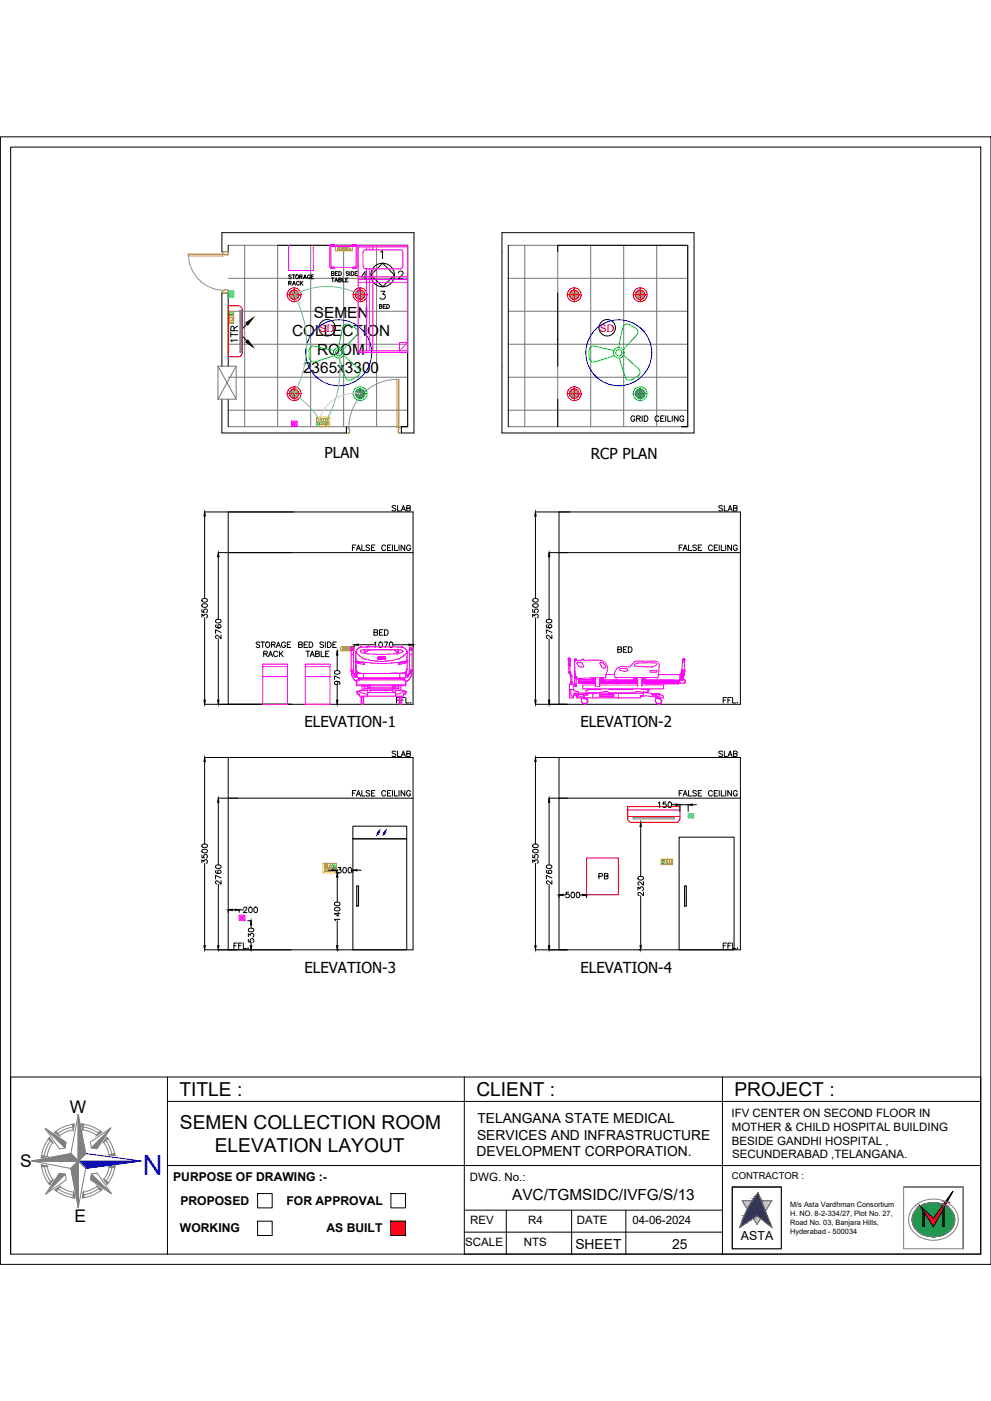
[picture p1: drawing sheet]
<svg xmlns="http://www.w3.org/2000/svg" width="420mm" height="594mm" viewBox="0 0 420 594" stroke-linecap="round" stroke-linejoin="round" font-family="sans-serif">
<defs><g id="words">
<text font-size="11.6" fill="#00f" x="68.8" y="489.9" transform="rotate(180 68.8 489.9)">N</text>
<g font-size="8.1">
<text x="76.1" y="464.8">TITLE :</text>
<text x="202" y="464.8">CLIENT :</text>
<text x="311.4" y="464.8">PROJECT :</text>
<text x="76.3" y="478.6">SEMEN COLLECTION ROOM</text>
<text x="91" y="488.4">ELEVATION LAYOUT</text>
</g>
<g font-size="7.4">
<text x="29.6" y="471.8">W</text>
<text x="8.5" y="495.1">S</text>
<text x="31.7" y="518.3">E</text>
</g>
<g font-size="6.5">
<text x="133.1" y="134.8">SEMEN</text>
<text x="123.9" y="142.6">COLLECTION</text>
<text x="134.4" y="150.5">ROOM</text>
<text x="128.5" y="158.3">2365x3300</text>
<text x="217.1" y="509">AVC/TGMSIDC/IVFG/S/13</text>
</g>
<g font-size="6.4">
<text x="137.6" y="194.3">PLAN</text>
<text x="250.5" y="194.7">RCP PLAN</text>
<text x="129.1" y="308.4">ELEVATION-1</text>
<text x="246.1" y="308.4">ELEVATION-2</text>
<text x="129.1" y="412.5">ELEVATION-3</text>
<text x="246.1" y="412.5">ELEVATION-4</text>
</g>
<text font-size="6.2" x="102" y="146" transform="rotate(-90 102 146)">1TR</text>
<g font-size="5.9">
<text x="202.4" y="476.2">TELANGANA STATE MEDICAL</text>
<text x="202.3" y="483.2">SERVICES AND INFRASTRUCTURE</text>
<text x="202.1" y="490.3">DEVELOPMENT CORPORATION.</text>
<text x="244" y="529.6">SHEET</text>
<text x="285" y="529.6">25</text>
</g>
<g font-size="5.7">
<text x="165.5" y="218">SLAB</text>
<text x="303.7" y="218">SLAB</text>
<text x="157.7" y="270.6">BED</text>
<text x="261.1" y="278">BED</text>
<text x="165.5" y="322.1">SLAB</text>
<text x="303.7" y="322.1">SLAB</text>
<text x="252.9" y="373.9">PB</text>
</g>
<g font-size="5.3">
<text x="148.5" y="234.6">FALSE CEILING</text>
<text x="287.2" y="234.6">FALSE CEILING</text>
<text x="148.5" y="338.7">FALSE CEILING</text>
<text x="287.2" y="338.7">FALSE CEILING</text>
<text x="314.1" y="525.8">ASTA</text>
</g>
<g font-size="5.2">
<text x="73.4" y="500.9">PURPOSE OF DRAWING :-</text>
<text x="76.5" y="510.9">PROPOSED</text>
<text x="121.5" y="510.9">FOR APPROVAL</text>
<text x="76.3" y="522.2">WORKING</text>
<text x="138.4" y="522.2">AS BUILT</text>
</g>
<g font-size="4.9">
<text x="310.1" y="473.6">IFV CENTER ON SECOND FLOOR IN</text>
<text x="310.2" y="479.4">MOTHER &amp; CHILD HOSPITAL BUILDING</text>
<text x="310.2" y="485.3">BESIDE GANDHI HOSPITAL ,</text>
<text x="310.4" y="491.2">SECUNDERABAD ,TELANGANA.</text>
<text x="199.3" y="500.7">DWG. No.:</text>
<text x="199.3" y="519.1">REV</text>
<text x="223.9" y="519.1">R4</text>
<text x="244.6" y="519.1">DATE</text>
<text x="268.1" y="519.1">04-06-2024</text>
<text x="197.3" y="528.4">SCALE</text>
<text x="222.1" y="528.4">NTS</text>
</g>
<text font-size="4.4" x="159.8" y="131.9">BED</text>
<g font-size="4.4" fill="#f00">
<text x="135.5" y="140.6">SD</text>
<text x="254.3" y="140.6">SD</text>
</g>
<text font-size="4" x="310.3" y="499.9">CONTRACTOR :</text>
<g font-size="3.1">
<text x="335" y="515.7">H. NO. 8-2-334/27, Plot No. 27,</text>
<text x="335" y="511.9">M/s Asta Vardhman Consortium</text>
<text x="335" y="519.4">Road No. 03, Banjara Hills,</text>
<text x="335" y="523.1">Hyderabad - 500034</text>
</g>
</g></defs>
<!-- layer: ELE-4M UPS P.SB -->
<g fill="none" stroke="#767676" stroke-width=".42">
<path d="M96.8 118h76M96.8 104h6.9M103.7 104h69.1v76.9h-69.1zM117.7 104v76.9M131.7 104v76.9M145.7 104v76.9M159.7 104v76.9M215.5 118h76.1M215.5 104h7M222.5 104h69.1v76.9h-69.1zM236.5 104v76.9M250.4 104v76.9"/>
<path d="M264.4 104v76.9M278.4 104v76.9M96.8 132h76M215.5 132h76.1M96.8 160h76M103.7 146h69.1M215.5 146h76.1M215.5 160h76.1M96.8 173.9h76M215.5 173.9h76.1M96.8 180.9h6.9M215.5 180.9h7"/>
</g>
<!-- layer: ELE-4M RAW P.SB -->
<g fill="none" stroke="#ffbf00" stroke-width=".42">
<path d="M96.8 137.1v-4.8h2.3v4.8M97.1 134.9h1.7v.7h-1.7zM97.1 133.8h1.7v.7h-1.7zM134.7 177.5h1.5v1.2h-1.5zM135.1 177.8h.1M135.4 178.3h.1M135.7 177.9h.1M138 177.5h1.4v1.2h-1.4zM138.4 177.8h.1M138.6 178.3h.1M138.9 177.9h.1M137.4 368.3h1.5v1.2h-1.5z"/>
<path d="M137.9 369.1h.1M138.1 368.5v.2zM138.4 369.2h.1M140.6 368.3h1.5v1.2h-1.5zM141.1 369.1h.1M141.3 368.5l.1 .2zM141.7 369.2h.1M280.4 364.3h4.8v2.3h-4.8zM281.9 364.6h.7v1.7h-.7zM283 364.6h.7v1.7h-.7zM284.1 364.6h.7v1.7h-.7z"/>
</g>
<path d="M97.1 132.7h1.7v.7h-1.7zM280.7 364.6h.8v1.7h-.8z" fill="none" stroke="#0f0" stroke-width=".42"/>
<!-- layer: WALL -->
<g fill="none" stroke="#000" stroke-width=".42">
<path d="M212.8 98.7h81.5v84.9h-81.5zM96.8 104v2.7h-2.7v-8h81.4v84.9h-5.3v-2.7h2.6v-76.9h-55.1M215.5 104v76.9M236.5 106.7v-2.7h55.1v76.9h-2.7M236.5 124.2v31.1M94.1 155.3v-31.1h2.7v31.1M94.1 169.3v14.3h52.8v-2.7M96.8 169.3v11.6M236.5 169.3v11.6M110.1 272.6l-.5-.4-1 .4 .2 .5 1.3 .8v.3l-.5 .4-1-.4M110.6 272.2h1.5M111.4 272.2v2.4"/>
<path d="M111.8 277.2l1.3-.1 .2-.8-1.5-.2v2.3M112.6 277.2l.8 1.2M113 272.3a1.09 1.09 0 0 1 1.4 1.1 1.09 1.09 0 0 1-1.4 1l-.4-.7zM113.8 278.4l.9-2.3 .9 2.3M114.1 277.7h1.2M115.1 273.3l1.4-.1 .1-.7-1.5-.3v2.4M115.9 273.3l.8 1.3M117.1 274.6l.9-2.4 .9 2.4M117.5 273.8h1.1M117.7 276.7a.85 .85 0 0 0-1-.6 .85 .85 0 0 0-.7 .9v.6a.85 .85 0 0 0 .7 .8 .85 .85 0 0 0 1-.5M118.5 276.1v2.3M119 277.1l1 1.3"/>
<path d="M120 276.1l-1.5 1.6M121 272.8a.86 .86 0 0 0-1-.6 .86 .86 0 0 0-.6 .9v.6a.83 .83 0 0 0 .8 .9 .83 .83 0 0 0 .8-.9h-.5M121.8 273.3h.9M123.2 272.2h-1.4v2.4h1.4M126.6 273.3l1.3-.1 .2-.7-1.5-.3v2.4l1.5-.3 .1-.5-.6-.5M128.9 273.3h.9M129.7 276.1h1.6M130.4 272.2h-1.5v2.4h1.5M130.5 276.1v2.3M131.1 272.2h.7a1.24 1.24 0 0 1 .8 1.2 1.24 1.24 0 0 1-.8 1.2h-.7zM131.5 278.4l.9-2.3 .9 2.3M131.8 277.7h1.1"/>
<path d="M133.8 277.2l1.4-.1 .1-.8-1.5-.2v2.3l1.5-.2 .1-.5-.6-.5M136.2 276.1v2.3h1.3M137.2 272.6l-.6-.4-1 .4 .2 .5 1.4 .8v.3l-.6 .4-1-.4M137.9 272.2v2.4M138 277.2h.9M138.8 272.2h.8a1.24 1.24 0 0 1 .8 1.2 1.24 1.24 0 0 1-.8 1.2h-.8zM139.5 276.1h-1.5v2.3h1.5M141.1 273.3h.9M142.6 272.2h-1.5v2.4h1.5"/>
</g>
<!-- layer: DOOR -->
<path d="M79.9 107.8h14.5v.8h-14.5zM96.4 108l.4-.2v-1.1h-2.4v1.1h.8v.3l1.2-.1M96.4 122.8l.4 .3v1.1h-2.4v-1.1h.8v-.3h1.2M168.3 160.9h.8v20.4h-.8zM146.9 181.3h1v.8h.4l-.2 1.4-1.2 .1zM147.9 183.5v.1M169.1 181.3h1.1v2.3h-1.1l-.3-.3zM169.1 183.5v.1" fill="none" stroke="#b88a00" stroke-width=".42"/>
<path d="M79.9 107.8a15.4 15.4 0 0 0 15.3 15.3M168.3 160.9a20.4 20.4 0 0 0-20.4 21.2" fill="none" stroke="#5ca1b8" stroke-width=".42"/>
<!-- layer: WIN -->
<path d="M92.4 155.3h7.7v14h-7.7zM92.4 155.3l7.7 14M100.1 155.3l-7.7 14" fill="none" stroke="#767676" stroke-width=".42"/>
<g fill="none" stroke="#ffbf00" stroke-width=".42">
<path d="M134.2 176.8h5.7v4.1h-5.7zM135.5 179.1h.6v1.2h-.6zM136.3 177.5h.6v1.2h-.6zM136.3 179.1h.6v1.2h-.6zM137.1 177.5h.7v1.2h-.7zM137.1 179.1h.7v1.2h-.7zM138.1 179.1h1.3v1.2h-1.3zM138.7 179.5v.1M138.7 179.7l-.2 .1M138.7 179.7l-.1 .1M138.7 179.4v.2M138.8 179.7l.1 .1"/>
<path d="M138.8 179.7h.2M136.9 366.1h5.7v4h-5.7zM137.4 366.7h1.4v1.2h-1.4zM137.9 367.3h.1M137.9 367.2l.2 .1M138.1 367.4v.1M138.1 367.4l.1 .1M138.2 367.1l.1 .1M139.1 368.3h.6v1.2h-.6zM139.1 366.7h.6v1.2h-.6zM139.9 368.3h.6v1.2h-.6zM139.9 366.7h.6v1.2h-.6z"/>
<path d="M140.7 366.7h.6v1.2h-.6z"/>
<circle cx="138.7" cy="179.7" r=".04"/>
<circle cx="138.7" cy="179.7" r=".45"/>
<circle cx="138.1" cy="367.3" r=".45"/>
<circle cx="138.1" cy="367.3" r=".04"/>
</g>
<path d="M134.7 179.1h.6v1.2h-.6zM141.5 366.7h.6v1.2h-.6z" fill="none" stroke="#0f0" stroke-width=".42"/>
<!-- layer: ELE.LAN POINT -->
<path d="M123.5 178.6h2.5v2.3h-2.5zM124 179h1.6v1.5h-1.6zM124.5 179.6h.5l-.2 .5zM101.4 388.1h2.4v2.3h-2.4zM101.8 388.5h1.6v1.5h-1.6zM102.4 389.1h.5l-.2 .5z" fill="none" stroke="#f0f" stroke-width=".42"/>
<!-- layer: M HVAC HIGH WALL UNIT -->
<path d="M100.9 151.3l1.3-.5 .6-1.3-.1-18.5-.5-.8-.8-.5h-4.6v21.6h4.1" fill="none" stroke="#f00" stroke-width=".42"/>
<path d="M101.7 131.5v18M101.9 131.5v18M102.2 131.5v18M102.4 131.5v18M102.6 131.5v18" fill="none" stroke="#808080" stroke-width=".42"/>
<path d="M104.2 136.9l3.1-2.1-2.2 3zM105.1 144.2l2.2 2.9-3.1-2.1z" fill="#000" stroke="#000" stroke-width=".42"/>
<path d="M104.6 137.4l-1.6 1.8M103 142.8l1.6 1.8" fill="none" stroke="#000" stroke-width=".42"/>
<!-- layer: ELE-6A AC SOCKET -->
<g fill="none" stroke="#00ceb6" stroke-width=".42">
<path d="M96.8 123.2h2.3v3h-2.3zM97.2 124.3h1.5M97.2 123.7h1.5v2h-1.5zM97.2 124.4h1.5M97.3 124.2v-.4h1.2v.4M97.5 125h.2zM98.3 125.4h.1M98.3 124.6h.1M291.8 345h2.3v1.8h-2.3zM292.1 345.3h1.6v1.2h-1.6zM292.4 346.2h.1M292.7 345.7h.1"/>
<path d="M292.9 346.1h.1M293.2 345.3v1.2M293.3 345.3v1.2M293.3 346.3h.4M293.3 345.4h.4"/>
</g>
<!-- layer: ELE-2NOS OF 6-16 RAW POWER SOCKET -->
<g fill="none" stroke="#ff7f00" stroke-width=".42">
<path d="M142.2 104h7.1v2.4h-7.1zM143.1 104.4h5.3v1.5h-5.3zM143.1 104.6h.5v1.2l-.5-.1M143.6 104.4v1.5M143.7 104.4v1.5M143.9 105.4l.2 .2zM144.3 104.7v.3zM144.7 105.6h.1M145 104.4v1.5M145.1 104.4v1.5M145.1 104.6h.5v1.2l-.5-.1M145.6 104.4v1.5"/>
<path d="M145.7 104.4v1.5M145.9 105.4l.2 .2zM146.3 104.7l.1 .3zM146.7 105.6h.1M147 104.4v1.5M147.1 104.4v1.5M147.3 105.4l.2 .2zM147.7 104.7l.1 .3zM148.1 105.6h.1M144.5 274.2h5.7v1.8h-5.7zM145.2 274.5h4.3v1.2h-4.3zM145.2 274.6h.4v1l-.4-.1"/>
<path d="M145.6 274.5v1.2M146 275.3h.1M145.9 275.4h.1M146.2 274.9h.1M146.4 275.3h.1M146.5 275.4h.1M146.7 274.5v1.2M146.8 274.5v1.2M146.8 274.6h.4M146.8 275.5h.4M147.2 274.5v1.2M147.3 274.5v1.2"/>
<path d="M147.6 275.3h.1M147.5 275.4h.1M147.8 274.9h.1M148.1 275.3h.1M148.1 275.4h.1M148.4 274.5v1.2M148.7 275.3h.1M148.9 274.9h.1M149.3 275.4h.1"/>
</g>
<!-- layer: ELE-12W UPS LIGHT -->
<g fill="none" stroke="#0f0" stroke-width=".42">
<path d="M149.7 166.9h5.9M152.7 164v5.9M268.5 166.9h5.9M271.4 164v5.9"/>
<circle cx="152.7" cy="166.9" r="2"/>
<circle cx="152.7" cy="166.9" r="2.94"/>
<circle cx="271.4" cy="166.9" r="2"/>
<circle cx="271.4" cy="166.9" r="2.94"/>
</g>
<g fill="none" stroke="#808080" stroke-width=".42">
<path d="M150.7 166.9l2.1 2M150.7 167l1.9 1.9M150.7 167.1l1.8 1.8M150.7 166.7l2.2 2.2M150.7 167.2l1.7 1.7M150.7 166.6l2.3 2.3M150.7 167.3l1.6 1.6M150.7 166.5l2.4 2.4M150.8 167.5l1.4 1.4M150.8 167.6l1.2 1.2M150.9 166.1l2.6 2.7M150.9 167.8l.9 .9"/>
<path d="M150.9 166l2.7 2.7M151 165.9l2.7 2.7-2.8-2.6M151 168l.6 .6M151.1 165.8l2.7 2.8M151.2 165.6l2.7 2.9M151.3 165.5l2.8 2.9M151.3 165.5l2.8 2.8M151.4 165.4l2.8 2.9M151.5 165.3l2.8 2.8M151.6 165.3l2.8 2.7M151.7 165.2l2.7 2.8M151.7 165.2l2.7 2.7"/>
<path d="M151.8 165.2l2.7 2.6M151.9 165.1l2.6 2.7M152.1 165l2.5 2.5-2.6-2.4M152.3 165l2.3 2.4M152.3 165l2.3 2.3M152.4 165l2.3 2.2M152.5 165l2.2 2.1M152.6 165l2.1 2M152.7 165l2 1.9M153 165l1.7 1.7M153.1 165l1.5 1.5M153.4 168.8l-2.6-2.5 2.5 2.5"/>
<path d="M153.4 165.1l1.1 1.1M153.9 165.3l.4 .5M154.3 168.2l-2.8-2.8 2.7 2.8M269.4 166.9l2.1 2M269.4 167l2 1.9M269.4 166.8l2.2 2.1M269.4 167.2l1.8 1.7M269.5 166.6l2.3 2.3M269.5 167.3l1.5 1.6M269.5 166.5l2.4 2.4M269.5 167.6l1.3 1.2M269.6 167.8l1 .9"/>
<path d="M269.6 166l2.7 2.7M269.8 165.8l2.7 2.8M269.8 165.8l2.8 2.8M269.9 165.7l2.9 2.7M270.1 165.4l2.8 2.9M270.2 165.4l2.8 2.8M270.3 165.3l2.8 2.8M270.4 165.2l2.7 2.8-2.8-2.7M270.6 165.1l2.6 2.7-2.7-2.6M270.8 165.1l2.5 2.5M270.8 165l2.5 2.5M271 165l2.4 2.4"/>
<path d="M271.4 165l2 2M271.5 165l1.9 1.9M271.7 165l1.7 1.7M271.8 165l1.6 1.5M272.1 168.8l-2.6-2.5 2.5 2.5M272.1 165.1l1.2 1.1M272.3 165.2l.9 .8M272.6 165.3l.4 .5M273.4 167.2l-2.2-2.2 2.2 2.3"/>
</g>
<!-- layer: ELE-12W LED -->
<g fill="none" stroke="#f00" stroke-width=".42">
<path d="M121.8 125h5.9M124.7 122.1v5.8M149.7 125h5.9M152.7 122.1v5.8M240.5 125h5.9M243.5 122.1v5.8M268.5 125h5.9M271.4 122.1v5.8M121.8 166.9h5.9M124.7 164v5.9M240.5 166.9h5.9M243.5 164v5.9"/>
<circle cx="124.7" cy="125" r="2"/>
<circle cx="124.7" cy="125" r="2.94"/>
<circle cx="152.7" cy="125" r="2"/>
<circle cx="152.7" cy="125" r="2.94"/>
<circle cx="243.5" cy="125" r="2"/>
<circle cx="243.5" cy="125" r="2.94"/>
<circle cx="271.4" cy="125" r="2"/>
<circle cx="271.4" cy="125" r="2.94"/>
<circle cx="124.7" cy="166.9" r="2"/>
<circle cx="124.7" cy="166.9" r="2.94"/>
<circle cx="243.5" cy="166.9" r="2"/>
<circle cx="243.5" cy="166.9" r="2.94"/>
</g>
<g fill="none" stroke="#989898" stroke-width=".42">
<path d="M122.7 125l2 2M122.7 124.9l2.1 2.1M122.7 125.1l1.9 1.9M122.7 125.3l1.8 1.7M122.7 124.7l2.3 2.3M122.8 124.6l2.3 2.4M122.8 125.4l1.5 1.6M122.8 125.5l1.4 1.4M122.8 124.4l2.5 2.5-2.5-2.4M122.8 124.3l2.6 2.6M122.9 125.8l1 1M122.9 124.1l2.7 2.7"/>
<path d="M123 124l2.8 2.7M123 126.1l.6 .6M123.1 123.9l2.7 2.8M123.1 123.8l2.8 2.8M123.2 123.7l2.8 2.8M123.2 123.7l2.9 2.8M123.3 123.6l2.9 2.8M123.4 123.5l2.8 2.8M123.4 123.5l2.9 2.8M123.6 123.3l2.8 2.8M123.8 123.2l2.7 2.8M123.8 123.2l2.7 2.7"/>
<path d="M123.9 123.2l2.6 2.6M124.1 123.1l2.5 2.6M124.1 123.1l2.5 2.5M124.3 123l2.4 2.4M124.4 123l2.3 2.3M124.6 123l2.1 2.1M124.7 123l2 2M124.8 123l1.9 1.9M124.9 123l1.8 1.8M125 123l1.7 1.7M125.1 123l1.6 1.6M125.4 123.1l1.2 1.2"/>
<path d="M125.6 123.2l.9 .9M150.7 124.9l2.1 2.1M150.7 124.8l2.2 2.2M150.7 125.1l1.8 1.9M150.7 125.3l1.7 1.7M150.7 124.6l2.3 2.4M150.7 125.4l1.6 1.6M150.7 124.6l2.4 2.3M150.8 124.5l2.4 2.4M150.8 125.5l1.4 1.4M150.8 124.4l2.5 2.5M150.8 125.7l1.2 1.2"/>
<path d="M150.8 124.3l2.6 2.6M150.8 124.2l2.6 2.6M150.9 125.8l.9 1M150.9 124.1l2.7 2.7M151 126.1l.6 .6M151.1 123.8l2.7 2.8M151.4 123.5l2.8 2.8M151.5 123.4l2.8 2.8-2.9-2.7M151.6 123.3l2.8 2.8M151.7 123.3l2.7 2.7M151.8 123.2l2.7 2.7M151.9 123.2l2.6 2.6"/>
<path d="M152 123.1l2.6 2.6M152.1 123.1l2.5 2.5M152.2 123.1l2.4 2.4M152.4 123l2.3 2.2-2.4-2.2M152.5 123l2.2 2.1M152.6 123l2.1 2M152.7 123l2 1.9M153 123l1.7 1.7M153.1 123l1.5 1.6M153.2 123.1l1.4 1.3M153.6 123.2l.9 .9M153.7 126.7l-2.7-2.7 2.7 2.7"/>
<path d="M153.9 123.4l.4 .4M154 126.5l-2.8-2.8 2.8 2.8M154.1 126.4l-2.8-2.8 2.8 2.8M241.5 124.9l2 2.1M241.5 125l1.9 2M241.5 125.1l1.8 1.9M241.5 124.7l2.2 2.3M241.5 125.3l1.7 1.7M241.5 124.6l2.3 2.4M241.5 125.4l1.6 1.6M241.5 124.6l2.4 2.3M241.5 125.5l1.4 1.4"/>
<path d="M241.6 125.7l1.2 1.2M241.6 124.3l2.4 2.6M241.6 125.8l1 1M241.7 124.1l2.7 2.7M241.7 124l2.7 2.7M241.8 126.1l.6 .6M241.8 123.9l2.8 2.8-2.8-2.7M241.9 123.7l2.7 2.9M242 123.6l2.9 2.8-2.9-2.7M242.1 123.5l2.9 2.8-2.9-2.7M242.2 123.5l2.9 2.6M242.4 123.3l2.7 2.8"/>
<path d="M242.5 123.2l2.7 2.8M242.8 123.1l2.5 2.6M242.9 123.1l2.5 2.5M243 123l2.4 2.4M243.1 123l2.3 2.3M243.3 123l2.1 2.1M243.8 123l1.6 1.7M243.9 123l1.5 1.6M244.2 123.1l1.1 1.2M244.4 123.2l.8 .9M244.6 123.4l.5 .4M245.3 125.8l-2.7-2.6 2.6 2.7"/>
<path d="M245.5 124.9l-2-1.9 2 2M269.4 124.9l2.1 2.1M269.4 125.1l1.9 1.9M269.4 124.8l2.2 2.2M269.4 125.3l1.8 1.7M269.5 124.6l2.3 2.4M269.5 124.6l2.4 2.3M269.5 125.5l1.4 1.4M269.5 124.4l2.5 2.5M269.5 125.7l1.3 1.2M269.5 124.3l2.6 2.6M269.6 124.2l2.6 2.6"/>
<path d="M269.6 125.8l1 1M269.6 124.1l2.7 2.7M269.7 124l2.7 2.7M269.8 123.9l2.7 2.8M269.8 123.8l2.8 2.8M269.9 123.7l2.8 2.8M269.9 123.7l2.9 2.8M270 123.6l2.8 2.8M270 123.6l2.9 2.8M270.1 123.5l2.8 2.8M270.2 123.5l2.8 2.8M270.2 123.4l2.8 2.8"/>
<path d="M270.3 123.3l2.8 2.8M270.4 123.3l2.7 2.7M270.5 123.2l2.7 2.7M270.6 123.2l2.6 2.6M270.7 123.1l2.6 2.6M270.8 123.1l2.5 2.5M270.9 123.1l2.5 2.4M271.2 123l2.2 2.2M271.4 123l2 2M271.5 123l1.9 1.9M271.6 123l1.8 1.8M271.7 123l1.7 1.7"/>
<path d="M271.8 123l1.6 1.6M272 123.1l1.3 1.3M272.3 123.2l.9 .9M272.6 123.4l.4 .4M122.7 167l2 1.9M122.7 166.9l2.1 2M122.7 167.1l1.9 1.8M122.8 166.6l2.3 2.3M122.8 167.3l1.5 1.6M122.8 166.5l2.4 2.4M122.8 167.5l1.4 1.4M122.8 166.3l2.5 2.5-2.5-2.4"/>
<path d="M122.9 166.2l2.6 2.6M122.9 166.1l2.7 2.7M122.9 167.8l1 1M123 166l2.8 2.6M123 168l.6 .6M123.1 165.8l2.9 2.7M123.3 165.6l2.8 2.8M123.6 165.3l2.7 2.9M123.7 165.2l2.7 2.8M124 165.1l2.6 2.6M124.1 165.1l2.5 2.5M124.2 165l2.5 2.4"/>
<path d="M124.3 165l2.4 2.4M124.4 165l2.3 2.3M124.6 165l2.1 2.1M124.7 165l2 2M124.9 165l1.8 1.8M125 168.9l-2.3-2.2 2.2 2.2M125 165l1.7 1.7M125.3 165l1.3 1.4M125.4 165.1l1.2 1.1M125.9 165.3l.4 .5M126.2 168.3l-2.8-2.9 2.8 2.9M126.5 167.8l-2.7-2.6 2.7 2.7"/>
<path d="M241.5 166.9l2 2M241.5 167l1.9 1.9M241.5 167.1l1.8 1.8M241.5 166.7l2.2 2.2M241.5 166.6l2.3 2.3M241.5 167.3l1.6 1.6M241.5 166.4l2.5 2.5M241.5 167.5l1.4 1.4M241.6 166.3l2.5 2.5M241.6 166.2l2.6 2.6M241.6 166.1l2.7 2.7M241.6 167.8l1 1"/>
<path d="M241.7 166l2.7 2.7M241.8 168l.6 .6M241.8 165.8l2.8 2.8M242 165.6l2.9 2.8M242.1 165.4l2.9 2.9M242.3 165.3l2.8 2.8M242.4 165.3l2.7 2.7M242.5 165.2l2.7 2.7M242.6 165.2l2.6 2.6M242.7 165.1l2.6 2.6M242.8 165.1l2.5 2.5M243 165l2.4 2.4"/>
<path d="M243.1 165l2.3 2.3M243.3 165l2.1 2.1M243.4 165l2.1 2M243.6 165l1.8 1.8M243.8 165l1.6 1.7M244 165l1.4 1.4M244.2 165.1l1.1 1.1M244.4 165.2l.8 .8M244.6 165.3l.5 .5M244.7 168.5l-2.8-2.8 2.8 2.8"/>
</g>
<!-- layer: FA-BELOW SMOKE DERECTOR -->
<g fill="none" stroke="#000" stroke-width=".42">
<circle cx="138.7" cy="139" r="3.5"/>
<circle cx="257.4" cy="139" r="3.5"/>
</g>
<!-- layer: ELE-1200MM CEILINGFAN -->
<g fill="none" stroke="#0f0" stroke-width=".42">
<path d="M141.6 148.7l-8.2-1.9a1.96 1.96 0 0 0-2.4 1.9v2.9M141.7 150.8l-8.1 2.7a1.96 1.96 0 0 1-2.6-1.9M143.5 147.4l1.8-8.4a1.95 1.95 0 0 1 2.9-1.3l2.5 1.4a1.96 1.96 0 0 1 .5 3l-5.8 6.2M145.6 150.6l6.4 5.8a1.96 1.96 0 0 1-.3 3.1l-2.5 1.5a1.96 1.96 0 0 1-2.9-1.1l-2.5-8.1M260.3 148.7l-8.2-1.9a1.96 1.96 0 0 0-2.4 1.9l.1 2.9M260.5 150.8l-8.2 2.7a1.96 1.96 0 0 1-2.5-1.9M262.2 147.4l1.8-8.4a1.95 1.95 0 0 1 2.9-1.3l2.5 1.4a1.96 1.96 0 0 1 .5 3l-5.7 6.2M264.4 150.6l6.3 5.8a1.96 1.96 0 0 1-.3 3.1l-2.5 1.5a1.96 1.96 0 0 1-2.9-1.1l-2.4-8.1"/>
<circle cx="143.6" cy="149.6" r="2.25"/>
<circle cx="143.6" cy="149.6" r="1.34"/>
<circle cx="262.4" cy="149.6" r="2.25"/>
<circle cx="262.4" cy="149.6" r="1.34"/>
</g>
<g fill="none" stroke="#00f" stroke-width=".42">
<circle cx="143.6" cy="149.6" r="14"/>
<circle cx="262.4" cy="149.6" r="14"/>
</g>
<!-- layer: ELE-LIGHTING WIRING -->
<path d="M152.7 125a29.6 29.6 0 0 0-28 0 44 44 0 0 1 0 41.9 41.4 41.4 0 0 1 11.9 12.8M143.6 149.6a42.8 42.8 0 0 1-6.2 30.1" fill="none" stroke="#63d7b6" stroke-width=".42"/>
<path d="M152.7 166.9a15.4 15.4 0 0 0-17.7 12.8" fill="none" stroke="#debad0" stroke-width=".42"/>
<!-- layer: ELE-SOCKET NMBERING -->
<g fill="none" stroke="#000" stroke-width=".42">
<path d="M269.1 176.9a.86 .86 0 0 0-.9-.6 .86 .86 0 0 0-.7 .9v.6a.84 .84 0 0 0 .8 .9 .84 .84 0 0 0 .8-.9h-.5M269.9 177.5l1.4-.2 .1-.7-1.5-.3v2.4M270.7 177.5l.8 1.2M272.3 176.3v2.4M273.1 176.3h.8a1.25 1.25 0 0 1 .8 1.2 1.25 1.25 0 0 1-.8 1.2h-.8zM279.4 176.9a.85 .85 0 0 0-1-.6 .85 .85 0 0 0-.7 .9v.6a.85 .85 0 0 0 .7 .9 .85 .85 0 0 0 1-.6M280.1 177.5h.9M281.6 176.3h-1.5v2.4h1.5M282.2 176.3v2.4M283.1 176.3v2.4h1.4M285 176.3v2.4M287.5 176.3v2.4l-1.6-2.4v2.4"/>
<path d="M289.9 176.9a.86 .86 0 0 0-1-.6 .86 .86 0 0 0-.7 .9v.6a.83 .83 0 0 0 .9 .9 .83 .83 0 0 0 .8-.9h-.6M168.1 296.9h.9M169.5 295.8h-1.4v2.3M170.1 296.9h.9M171.5 295.8h-1.4v2.3M172.1 295.8v2.3h1.3M174 298h.2zM306.6 296.9h.9M308.1 295.8h-1.5v2.3M308.6 296.9h.9M310.1 295.8h-1.5v2.3M310.6 295.8v2.3h1.3"/>
<path d="M312.5 298h.2zM100.6 399.9h-1.4v2.3M102.6 399.9h-1.4v2.3M103.2 399.9v2.3h1.3M308.1 399.9h-1.5v2.3M310.1 399.9h-1.5v2.3M310.6 399.9v2.3h1.3M99.2 401h.9M101.2 401h.9M105.1 402.1h.2zM306.6 401h.9M308.6 401h.9"/>
<path d="M312.6 402v.2z"/>
</g>
<!-- layer: MEP_HVAC_RA_DUCT -->
<path d="M96.8 217.1h78.3v81.5h-78.3zM237 217.1h76.9v81.5h-76.9zM96.8 234.3h78.3M237 234.3h76.9M96.8 321.2h78.3v81.6h-78.3zM96.8 338.5h78.3M237 321.2h76.9v81.6h-76.9zM237 338.5h76.9M149.6 355.7h22.8v47.1h-22.8zM149.6 350.3h22.8v5.4h-22.8zM287.9 355h23.3v47.8h-23.3z" fill="none" stroke="#000" stroke-width=".42"/>
<!-- layer: ELE-4M UPS P.SB -->
<g fill="none" stroke="#000" stroke-width=".42">
<path d="M86.7 217.1h37.9M86.8 218.8v34.9M227 217.1h14.6M227 218.8v34.9M92.5 234.3h31.2M92.6 236.1v26.5M232.8 234.3h7.9M232.8 236.1v26.5M85.6 258.4v1.1l1 .1a.82 .82 0 0 1 0-1.2 .82 .82 0 0 1 1.2 .2 .82 .82 0 0 1-.3 1.2M85.7 256.3a1.16 1.16 0 0 1 1.4-.4 1.16 1.16 0 0 1 .7 1.3 1.16 1.16 0 0 1-1.4 .5 1.16 1.16 0 0 1-.7-1.4zM85.7 254.1a1.16 1.16 0 0 1 1.4-.5 1.16 1.16 0 0 1 .7 1.4 1.16 1.16 0 0 1-1.4 .4 1.16 1.16 0 0 1-.7-1.3zM225.9 258.4v1.1l1 .1a.82 .82 0 0 1-.1-1.2 .82 .82 0 0 1 1.3 .2 .82 .82 0 0 1-.4 1.2"/>
<path d="M226 256.3a1.16 1.16 0 0 1 1.4-.4 1.16 1.16 0 0 1 .7 1.3 1.16 1.16 0 0 1-1.5 .5 1.16 1.16 0 0 1-.6-1.4zM226 254.1a1.16 1.16 0 0 1 1.4-.5 1.16 1.16 0 0 1 .7 1.4 1.16 1.16 0 0 1-1.5 .4 1.16 1.16 0 0 1-.6-1.3zM85.6 261.8v-1.3l.9 .7a.78 .78 0 0 1 1.2-.6 .78 .78 0 0 1-.2 1.4M86.8 262v34.9M91.5 263a1.16 1.16 0 0 1 1.4-.5 1.16 1.16 0 0 1 .7 1.3 1.16 1.16 0 0 1-1.4 .5 1.16 1.16 0 0 1-.7-1.3zM91.7 264.9l-.2 .2a1.15 1.15 0 0 0 .8 1.3 1.15 1.15 0 0 0 1.4-.8 .72 .72 0 0 0-.6-.8 .72 .72 0 0 0-.8 .7 .72 .72 0 0 0 .6 .8M92.6 270.8v26.1M93.7 269.3v1.5l-1.9-1.4-.4 .9 .5 .4M93.7 268.2l-2.3-1.1v1.5M142.9 276h.4M143 277.8v6.5M150.2 273.4v.9"/>
<path d="M151.9 273.4h6.8M158.7 272.7l.6-.5v2.4M160.9 272.3a1.14 1.14 0 0 1 1.4 .9 1.14 1.14 0 0 1-.8 1.4l-.8-.5-.1-.9zM162.8 272.2h1.6l-1.1 2.4M165.4 272.3a1.14 1.14 0 0 1 1.4 .9 1.14 1.14 0 0 1-.9 1.4l-.7-.5-.2-.9zM166.6 273.4h6.8M175.1 273.4v.9M225.9 261.8v-1.3l.8 .7a.78 .78 0 0 1 1.3-.6 .78 .78 0 0 1-.3 1.4M227 262v34.9M231.8 263a1.16 1.16 0 0 1 1.4-.5 1.16 1.16 0 0 1 .7 1.3 1.16 1.16 0 0 1-1.5 .5 1.16 1.16 0 0 1-.6-1.3zM232 264.9l-.2 .2a1.15 1.15 0 0 0 .8 1.3 1.15 1.15 0 0 0 1.4-.8 .72 .72 0 0 0-.7-.8 .72 .72 0 0 0-.8 .7 .72 .72 0 0 0 .7 .8M232.8 270.8v26.1"/>
<path d="M234 269.3v1.5l-1.9-1.4-.5 .9 .6 .4M234 268.2l-2.4-1.1v1.5M86.7 298.6h36.8M141.9 284.7a1.16 1.16 0 0 1 1.4-.5 1.16 1.16 0 0 1 .7 1.4 1.16 1.16 0 0 1-1.4 .4 1.16 1.16 0 0 1-.7-1.3zM142.6 288.9a.72 .72 0 0 1 .6 1 .72 .72 0 0 1-1.2 .3 .72 .72 0 0 1 .1-1.2l.5-.1a1.09 1.09 0 0 1 1.5 .9l-.3 .4M142.9 298.6h.4M143 290.4v6.5M144.1 287.7l-2.3-1.1v1.5M227 298.6h13.5M86.7 321.2h14.3M86.8 323v34.9M92.5 338.5h8.3"/>
<path d="M227 321.2h14.6M227 323v34.9M232.8 338.5h7.9M85.7 358.2a1.16 1.16 0 0 1 1.4-.4 1.16 1.16 0 0 1 .7 1.3 1.16 1.16 0 0 1-1.4 .4 1.16 1.16 0 0 1-.7-1.3zM92.6 340.2v26.5M226 358.2a1.16 1.16 0 0 1 1.4-.4 1.16 1.16 0 0 1 .7 1.3 1.16 1.16 0 0 1-1.5 .4 1.16 1.16 0 0 1-.6-1.3zM232.8 340.2v26.5M271.6 350.4v21.2M271.7 348.7h.4M279.1 340.5l.6-.4v2.3M282.3 340.1h-1.1l-.1 1a.82 .82 0 0 1 1.2-.1 .82 .82 0 0 1-.1 1.3 .82 .82 0 0 1-1.2-.3M283.5 340.2a1.15 1.15 0 0 1 1.4 .8 1.15 1.15 0 0 1-.8 1.4l-.8-.4-.1-.9z"/>
<path d="M284.8 341.2h1.7M288.3 344.1v-2.9h3.5v2.9M293.5 341.2h1.8M85.6 365.9v-1.3l.9 .7a.78 .78 0 0 1 1.2-.6 .78 .78 0 0 1-.2 1.4M85.6 362.5v1.2l1 .1a.82 .82 0 0 1 0-1.3 .82 .82 0 0 1 1.2 .2 .82 .82 0 0 1-.3 1.2M85.7 360.4a1.16 1.16 0 0 1 1.4-.4 1.16 1.16 0 0 1 .7 1.3 1.16 1.16 0 0 1-1.4 .5 1.16 1.16 0 0 1-.7-1.4zM86.8 366.1v34.9M91.5 367.1a1.16 1.16 0 0 1 1.4-.5 1.16 1.16 0 0 1 .7 1.4 1.16 1.16 0 0 1-1.4 .4 1.16 1.16 0 0 1-.7-1.3zM91.7 369.1l-.2 .1a1.15 1.15 0 0 0 .8 1.4 1.15 1.15 0 0 0 1.4-.9 .72 .72 0 0 0-.6-.7 .72 .72 0 0 0-.8 .6 .72 .72 0 0 0 .6 .8M92.6 375v26M93.7 373.4v1.5l-1.9-1.4-.4 .9 .5 .4M93.7 372.3l-2.3-1.1v1.5"/>
<path d="M139.1 369h1.8M142.6 369v.9M142.6 369h.5M143 371.9v10.6M143 370.1h.8M143.3 367.8h1.3l-.7 .9a.78 .78 0 0 1 .6 1.3 .78 .78 0 0 1-1.4-.3M145.7 368a1.15 1.15 0 0 1 1.4 .8 1.15 1.15 0 0 1-.9 1.4l-.8-.5-.1-.9zM147.9 368a1.15 1.15 0 0 1 1.4 .8 1.15 1.15 0 0 1-.9 1.4l-.7-.5-.1-.9zM149.1 369h.5M149.6 369v.9M151.4 369h1.7M225.9 365.9v-1.3l.8 .7a.78 .78 0 0 1 1.3-.6 .78 .78 0 0 1-.3 1.4"/>
<path d="M225.9 362.5v1.2l1 .1a.82 .82 0 0 1-.1-1.3 .82 .82 0 0 1 1.3 .2 .82 .82 0 0 1-.4 1.2M226 360.4a1.16 1.16 0 0 1 1.4-.4 1.16 1.16 0 0 1 .7 1.3 1.16 1.16 0 0 1-1.5 .5 1.16 1.16 0 0 1-.6-1.4zM227 366.1v34.9M231.8 367.1a1.16 1.16 0 0 1 1.4-.5 1.16 1.16 0 0 1 .7 1.4 1.16 1.16 0 0 1-1.5 .4 1.16 1.16 0 0 1-.6-1.3zM232 369.1l-.2 .1a1.15 1.15 0 0 0 .8 1.4 1.15 1.15 0 0 0 1.4-.9 .72 .72 0 0 0-.7-.7 .72 .72 0 0 0-.8 .6 .72 .72 0 0 0 .7 .8M232.8 375v26M234 373.4v1.5l-1.9-1.4-.5 .9 .6 .4M234 372.3l-2.4-1.1v1.5M237 379.5v1.1M238.8 379.5h1M241.2 378.3h-1.1l-.1 1a.82 .82 0 0 1 1.2 0 .82 .82 0 0 1-.2 1.2 .82 .82 0 0 1-1.2-.3M242.4 378.4a1.14 1.14 0 0 1 1.4 .9 1.14 1.14 0 0 1-.9 1.4l-.7-.5-.1-.9z"/>
<path d="M244.6 378.4a1.14 1.14 0 0 1 1.4 .9 1.14 1.14 0 0 1-.8 1.4l-.8-.5-.1-.9zM245.8 379.5h1.1M248.7 379.5v1.1M270.5 377.4v-1.2l.9 .6a.78 .78 0 0 1 1.2-.5 .78 .78 0 0 1-.2 1.3M270.6 372a1.16 1.16 0 0 1 1.4-.5 1.16 1.16 0 0 1 .7 1.3 1.16 1.16 0 0 1-1.4 .5 1.16 1.16 0 0 1-.7-1.3zM271.6 379.9v21.1M272.8 378.3v1.5l-1.7-1.4-.6 .4 .1 .7 .4 .2M272.8 373.8v1.6l-1.7-1.4-.6 .4 .1 .7 .4 .2M96.8 385.8v1.1M98.5 385.8h1.2M103.2 385.8h-1.8v1.1M103.3 385.2l.4-.6 .9 .5-1.4 1.9h1.5"/>
<path d="M105 390.4h1.5M105.3 398.3v1.1l1 .1a.82 .82 0 0 1 0-1.3 .82 .82 0 0 1 1.2 .2 .82 .82 0 0 1-.3 1.2M105.3 397.1v-1.2l.9 .7a.77 .77 0 0 1 1.2-.6 .77 .77 0 0 1-.2 1.4M105.4 393.9a1.16 1.16 0 0 1 1.4-.4 1.16 1.16 0 0 1 .7 1.3 1.16 1.16 0 0 1-1.4 .5 1.16 1.16 0 0 1-.7-1.4zM105.7 384.8a1.14 1.14 0 0 1 1.4 .8 1.14 1.14 0 0 1-.8 1.4l-.8-.5-.1-.9zM106.5 392.2v1.4M106.5 399.6v1.4M108 384.8a1.14 1.14 0 0 1 1.3 .8 1.14 1.14 0 0 1-.8 1.4l-.8-.5-.1-.9zM141.9 385.1a1.16 1.16 0 0 1 1.5-.5 1.16 1.16 0 0 1 .6 1.4 1.16 1.16 0 0 1-1.4 .4 1.16 1.16 0 0 1-.7-1.3zM141.9 382.8a1.16 1.16 0 0 1 1.5-.4 1.16 1.16 0 0 1 .6 1.3 1.16 1.16 0 0 1-1.4 .5 1.16 1.16 0 0 1-.7-1.4zM143 390.4v10.6M143.4 386.8v1.7l-1.6-1.1h2.3"/>
<path d="M144.1 389.8h-2.3l.5 .6M86.7 402.8h36.8M143 402.8h.8M227 402.8h13.5M270.8 402.8h.8"/>
</g>
<g fill="#000" stroke="#000" stroke-width=".42">
<path d="M86.8 217.1l.3 1.7h-.6zM227 217.1l.3 1.7h-.6zM92.6 234.3l.2 1.8h-.5zM232.8 234.3l.3 1.8h-.6zM143 276l.3 1.8h-.6zM150.2 273.4l1.7-.3v.6zM173.4 273.1l1.7 .3-1.7 .3zM86.5 296.9h.6l-.3 1.7zM92.3 296.9h.5l-.2 1.7zM142.7 296.9h.6l-.3 1.7zM226.7 296.9h.6l-.3 1.7zM232.5 296.9h.6l-.3 1.7z"/>
<path d="M86.8 321.2l.3 1.8h-.6zM227 321.2l.3 1.8h-.6zM92.6 338.5l.2 1.7h-.5zM232.8 338.5l.3 1.7h-.6zM271.6 348.7l.3 1.7h-.6zM286.5 340.9l1.8 .3-1.8 .3zM291.8 341.2l1.7-.3v.6zM140.9 368.7l1.7 .3-1.7 .3zM143 370.1l.3 1.8h-.6zM149.6 369l1.8-.3v.6zM237 379.5l1.8-.3v.6zM246.9 379.2l1.8 .3-1.8 .3z"/>
<path d="M96.8 385.8l1.7-.3v.6zM99.7 385.5l1.7 .3-1.7 .3zM106.5 390.4l.2 1.8h-.5zM86.5 401h.6l-.3 1.8zM92.3 401h.5l-.2 1.8zM106.2 401h.5l-.2 1.8zM142.7 401h.6l-.3 1.8zM226.7 401h.6l-.3 1.8zM232.5 401h.6l-.3 1.8zM271.3 401h.6l-.3 1.8z"/>
</g>
<!-- layer: 0 -->
<g fill="none" stroke="#000" stroke-width=".42">
<path d="M.2 58h420v478.1h-420zM4.5 62.4h411.3v469.4h-411.3zM155.6 117.4h-2.4l1.6-2.2v3.4M161.4 106.9l.8-.6v3.4M162.2 111.6l5 5-5 5-5-5zM169 115.8l.6-.9 1 .2 .3 .5-.5 1.1-1.6 1.7 2.3-.1M161.4 123.5h1.8l-1 1.3a1.13 1.13 0 0 1 .9 1.8 1.13 1.13 0 0 1-2-.4M151.3 375.7h.7v8.5h-.7zM290.2 375.7h.8v8.5h-.8zM196.9 456.7v75.1h218.9M415.8 456.7h-411.3v75.1M331.2 503.3h-20.7v26.2h20.7"/>
<path d="M383.1 503.3h25.3v26.2M310.5 529.4v-26.1h20.8v26.1"/>
<circle cx="162.2" cy="116.6" r="5"/>
</g>
<!-- layer: SECTION -->
<path d="M160.5 352.3l-.7 1.3M161 352.6l-.7 1.3M161.2 351.6l-1.5 2.8M163.2 352.3l-.7 1.3M163.7 352.6l-.7 1.3M163.9 351.6l-1.6 2.8" fill="none" stroke="#00f" stroke-width=".42"/>
<!-- layer: 0 -->
<g fill="#dbdbdb" stroke="#dbdbdb" stroke-width=".42">
<path d="M151.3 375.7l.7 8.5v-8.5zM151.3 375.7l.7 8.5h-.7z"/>
<path d="M290.2 375.7l.8 8.5v-8.5zM290.2 375.7l.8 8.5h-.8z"/>
</g>
<!-- layer: ELE-4M UPS P.SB -->
<path d="M248.7 363.8h13.5v15.7h-13.5z" fill="none" stroke="#f00" stroke-width=".42"/>
<!-- layer: HVAC -->
<path d="M266.1 342h22.2v5.6l-1.1 1.1h-20l-1.1-1.1zM266.1 343.5h22.2M266.1 346.2h22.2" fill="none" stroke="#f00" stroke-width=".42"/>
<path d="M268.5 346.7h17.5M268.5 346.2v1.1h17.5v-1.1" fill="none" stroke="#808080" stroke-width=".42"/>
<!-- layer: furniture -->
<g fill="none" stroke="#f0f" stroke-width=".42">
<path d="M139.8 104h11.7v9.3h-11.7zM140.3 113.3v-8.8h10.7v9.1M140.3 113.6h1.4M140.3 103.7h1.4M140.3 103.7v.3M140.3 113.3v.3M140.4 103.7v.3M140.4 113.3v.3M140.5 103.7v.3M140.5 113.3v.3M140.6 103.7v.3M140.6 113.3v.3"/>
<path d="M140.7 103.7v.3M140.7 113.3v.3M140.9 103.7v.3M140.9 113.3v.3M141.1 103.7v.3M141.1 113.3v.3M141.2 103.7v.3M141.2 113.3v.3M141.3 103.7v.3M141.3 113.3v.3M141.4 103.7v.3M141.4 113.3v.3"/>
<path d="M141.5 103.7v.3M141.5 113.3v.3M141.6 103.7v.3M141.6 113.3v.3M141.7 103.7v.3M141.7 113.3v.3M149.6 113.6h1.4M149.6 103.7h1.4M149.6 103.7v.3M149.6 113.3v.3M149.7 103.7v.3M149.7 113.3v.3"/>
<path d="M149.9 103.7v.3M149.9 113.3v.3M150 103.7v.3M150 113.3v.3M150.1 103.7v.3M150.1 113.3v.3M150.2 103.7v.3M150.2 113.3v.3M150.4 103.7v.3M150.4 113.3v.3M150.6 103.7v.3M150.6 113.3v.3"/>
<path d="M150.7 103.7v.3M150.7 113.3v.3M150.8 103.7v.3M150.8 113.3v.3M150.9 103.7v.3M150.9 113.3v.3M151 103.7v.3M151.9 104h20.9v45.5h-20.9zM151.9 104.7h20.9M151.9 119.7h20.9M151.9 118.6h20.9M151.9 117.4h20.9"/>
<path d="M154.4 106.1l.7-.2 14.9 .1 .6 .4 .2 .7-.1 6.1-.4 .5-.7 .3-14.9-.1-.6-.4-.2-.7v-5.7zM155.4 104.7v1.2M155.4 114v34.8M156.7 104.7v1.2M156.7 114v34.8M158.1 104.7v1.2M158.1 114v34.8M151.9 148.8h20.9M169.3 145.3h3.5l-3.5 3.5z"/>
</g>
<!-- layer: EQP -->
<g fill="none" stroke="#f0f" stroke-width=".42">
<path d="M122.4 104v10.7l10.5 .1-.1-10.7M148.9 275.5h1M148.9 275.6h1M148.9 277.5h1M148.9 275h1M148.9 275.1h1M150.8 277l.1 3.3M150.8 277h.1M150.8 277.8l.1 2M150.9 276.6l-.1 .4M150.9 276.6h.1M151 277h.1"/>
<path d="M151 276.1l-.1 .5M151.2 277h.1M151.2 277l2.7 2.1M151.5 275.2l-.4 .8M152.2 274.7l-.5 .4M152.8 274.5l-.5 .2M152.8 274.5h.1M153 274.4l-.2 .1M153 274.5h.1M153 274.4h.1M153.1 274.4h.1M153.1 274.4l.1 .1"/>
<path d="M153.2 274.5h.1M154 279.2h.1M154 279.2l4.6 1M154.3 279.3h.1M154.4 275.5l.1 1.5-1.1-.3-.7-.5 .1-.3M154.4 275.5l-1.5 .3M154.5 275.8l.1 1M154.5 275.8h.1M154.5 276.7l.1 .1M154.6 276.8h.1M154.6 276.8v.1M154.6 276.8l.3 .3"/>
<path d="M154.7 275.5l-.2 .3M154.7 275.4l-.3 .1M154.8 277.1l7 .4 6.7-.3M155.3 276.2l-.7 .6M155.3 276.1v.1M155.4 276.1h-.1M155.5 276.1h.1M155.6 276.1h.1M155.6 274.3h.1M155.7 274.3h-.1M155.7 276l-.1 .1M155.8 274.2h-.1"/>
<path d="M155.8 274.2h.1M155.8 274.3l-2.6 .2M155.9 274.1l-.1 .1M155.9 274.1l-.2 .2M156 274.1h.1M156.1 274.1h-.1M156.1 274.1h.1M156.2 274.1h.3M156.2 274.1h-.3M156.2 275.8h.1M156.2 275.8l-.4 .2M156.5 274.1l.2 .1"/>
<path d="M156.7 274.2h.1M156.8 274.2l.1 .1M156.9 275.5l-.7 .3M158.4 274.3l-3.6 .1M158.4 274.3l11.9 .2M158.4 274.3h.8M160.1 279.2v.1M160.1 279.2l.2 .3M160.2 279.4h.1M160.3 279.5h.2M160.3 279.5h.1M160.3 279.5h2.9"/>
<path d="M160.4 278.6h.1M160.4 278.6h2.8M160.4 278.6l-.3 .6M160.4 279.5h.1M160.5 279l.2-.2-.2 .5zM160.8 278.6h2.3M160.9 278.9l-.1 .4zM160.9 278.9h.1M161 278.5l.3 .1M161 278.9l.1 .4zM161 279l.1 .1M161.1 279.5h1.3"/>
<path d="M161.1 279.5h.2M161.1 278.8l-.1 .1M161.1 278.8l-.2 .1M161.1 278.8h.6M161.2 279h.1M161.2 279.1h.1M161.3 279.3h.1M161.3 278.8v.5M161.4 279.1l.2-.1zM161.7 278.8l.3 .2M161.7 278.8l.8 .3M161.8 279l.1 .3z"/>
<path d="M161.8 279l.3 .3M161.8 279h.2M162.1 278.9v.3M162.1 279l.3 .3M162.1 279v.3M162.1 279.2h.1M162.2 279l.1 .1M162.4 279.3h-.3M162.4 279.1h.1M162.5 279.1l-.1 .2M162.5 278.9l.4 .1zM162.6 279l.1 .3z"/>
<path d="M162.9 279v.3l.1-.3M162.9 279h.1M163 279v.3M163.1 279.5h.1M163.1 279.5h-.1M163.1 278.6l.2 .1M163.1 278.6h.1M163.2 279.5h.1M163.2 279.4l-.1 .1M163.2 278.6h.1M163.2 279.4l-.2 .1M163.2 279.5h-.2"/>
<path d="M163.2 279.5h-.1M163.2 278.6l.2 .4M163.3 279.2h.1M163.4 279v.1M163.4 279.1l-.1 .2M163.4 279l-.2 .5M167.1 275.5l.1 .1M167.1 275.5h.1M167.3 275.6h-.1M167.3 275.6l.3 .2M167.6 275.8h.1M167.6 275.9h.1"/>
<path d="M167.6 275.9l.1 .1M167.7 276l.7 .5M167.7 275.8l-.1 .1M167.7 276h.1M168.4 276.5h.1M168.4 276.5l.1 .1M168.4 276.6h.1M168.5 276.6h-.1M168.5 276.6h.1M168.5 276.5v.1M168.5 277.2h.1M168.5 277.2h.2"/>
<path d="M168.6 276.6l.3 .3M168.6 276.4l-.1 .1M168.7 277.2h-.1M168.7 275.5h-12.6a1.14 1.14 0 0 0-1.6 .4v-.1M168.7 275.5h.1M168.8 275.4h.1M168.8 277.1l-.2 .1M168.8 275.4l.3 .1M168.8 275.5h.1M168.8 275.5h-.1M168.9 277.1l-.2 .1M168.9 276.9v.1"/>
<path d="M168.9 275.4l.2 .1M169 277l-.1 .1M169 276.8l-.4 .4M169.1 275.5l-.1 1.5M169.1 275.5l1.2 .1 .6 .5M169.1 275.5h.1M169.1 275.4v.1M170.3 274.5h.1M170.4 274.4l-.1 .1M170.4 274.4h.1M170.5 274.4h-.1M170.5 274.4h.1"/>
<path d="M170.6 274.4v.1M170.6 278.5a8.5 8.5 0 0 1-5.4 1.7M170.6 274.5h.1M170.7 274.5l1.3 .7M170.7 274.5h.1M170.7 276l-.6 .7-1.1 .3M170.8 276.1l-.1 .2M171.6 274.9l.2 .2M172 275.2l.6 1.2M172.5 276.3l.1 .1M172.6 276.4v.3M172.6 277l-2.1 1.6"/>
<path d="M172.6 277h.1M172.6 276.7h.1M172.6 276.8v.2M172.6 278.6v1.6M172.6 277v1.6M172.6 276.7v.1M172.6 278.6l-.1 1.7M173.6 274.4v10.5h.3M173.7 275.5h1M173.7 275.6h1M173.7 277.5h1M173.7 275h1"/>
<path d="M173.7 274.4h1M173.7 275.1h1M174.7 274.6l-.2 10.3M241 279.7h.1M241 279.2v.1M241 279.9v.1M241 279.4h.1M241 280l.1 .2M241 279.6v.1M241 279.7l.1 .2M241 279.2l.1 1.2M241 279.2h.1"/>
<path d="M241.1 280h.1M241.1 279.9v.1M241.1 279.9v.4M241.2 279.8l-.1 .2M241.3 279.8h-.1M241.3 279.8h.1M241.3 279.4h.1M241.3 279.5v.1M241.4 279.2l-.1 .1M241.4 279.2h-.3M241.4 279.2h.1M241.4 279.4v.1"/>
<path d="M241.4 279.5v.3M241.4 279.8h-.1M241.4 279.3h.1M241.4 279.2v.9M241.4 279.8v.3M241.5 279.2v.1M241.5 279.2l.1 .1M241.5 279.7l.2 .1M241.5 279.3h.1M241.6 279.7l.1 .2M241.6 279.7h.1M241.6 279.7v.2"/>
<path d="M241.6 279.9v.1M241.6 279.9h.1M241.6 280h.1M241.6 279.3l.1 .2M241.6 279.9l.2 .1M241.7 280h.1M241.7 279.9v.1M241.7 279.8h.1M241.7 279.5l.1 .2M241.7 279.7v.1M241.8 279.7v.1M241.8 279.7v.6"/>
<path d="M241.8 279.8v.1M241.8 279.9v.2M241.8 280h.1M243.6 279.8h.1M243.6 279.7v7.3M243.6 279.7h.1M243.6 279.6v.1M243.7 279.6h-.1M243.7 279.5v.1M243.8 279.5h.2M243.8 279.5h-.1M244 279.5h.1"/>
<path d="M244 279.5l.2 .1M244.2 279.7h.1M244.2 279.7l.1 .1M244.3 279.8v.1M244.3 279.8h.1M244.3 279.9a.87 .87 0 0 0 1.4 .2h.7l.6-.6 .7 .5 2.6-.1a10.1 10.1 0 0 1 5.9 .8l1.3 2a4.1 4.1 0 0 1-.6 3.4M244.3 279.9a4.9 4.9 0 0 0-.5 4.4v.7a2.32 2.32 0 0 0 1.6 2.8l10.1-.5a.75 .75 0 0 0 .9 .3 .75 .75 0 0 0 .5-.8M289.5 279.9v.2M289.5 279.8h.1M289.5 279.7v.1M289.5 279.7h.1M289.5 279.6v.1"/>
<path d="M289.5 279.6h.1M289.6 279.5v.1M289.6 279.5h.1M289.7 279.5h-.1M289.8 279.4l-.1 .1M289.8 279.4l-.2 .1M289.8 279.4h.1M289.9 279.4h-.1M289.9 279.4h.1M290 279.4v.1M290 279.4h.1M290 279.5h.1"/>
<path d="M290.1 279.5h.1M290.1 279.4h.1M290.1 279.5v.5M290.2 279.4h.1M290.2 279.4l.1 .2M290.3 279.6h.1M290.3 279.6l-.1 .4M290.3 279.6l-.1 .1M111.4 281.6h10.5v17h-10.5zM111.4 282.7h10.5M111.4 286.9h10.5M129.4 281.6h10.5v17h-10.5z"/>
<path d="M129.4 282.7h10.5M129.4 286.9h10.5M148.9 284h1M148.9 284.8h.2M149.1 286.1l1.3 2.2M149.1 284.9l-.2-10.5h1l-.2 10.5M149.1 284.5a3.8 3.8 0 0 0 1.2 3.9l1 .5-.9-.6M149.4 284.5l.2 1.2 .7 .8M149.7 284.5l.2 1M149.7 284.8l.1 .4M149.7 284.8h.2M149.8 285.1l.1 .4"/>
<path d="M149.8 285.1v.1M149.9 284.5l-1 .1M149.9 285.5l.2 .3M150 285.8l.5 .4M150.1 285.8l.2 .2M150.1 285.8l.2 .3M150.2 286.5l.7 .3-.1 .3zM150.3 286.5l1.1 .4M150.3 286.5l.4 .6M150.3 286l.3 .3M150.3 286v.1M150.4 286.2l.3 .2"/>
<path d="M150.6 286.3h.1M150.6 286.3l.1 .1M150.7 286.4l.6 .1M150.9 280.3v3.1v-.4M150.9 280.3v2.3M150.9 281.9v1.1M150.9 282.7l.1 1.4M150.9 283v.1M150.9 281h.1M150.9 280.2h.1M150.9 280.1v.2M150.9 280.3l3.7 1.2"/>
<path d="M151 280.3h.1M151 280.3l2.8 .4M151 284.4h.1M151 284.4v1.8M151 284.3v.1M151 284.3h.1M151 284.1l.3 .6M151.1 284.2v.1M151.1 284.3h.1M151.1 288.9v1.9h20.9v-1.8M151.1 280.9l-.2 .1M151.1 280.9h.1"/>
<path d="M151.1 280.9l.5 .1M151.1 280.9h.3M151.2 280.9h.2M151.2 280.9h.1M151.3 284.7l.1 .8M151.3 288.3h20.6v2.1h-20.6zM151.3 286.5h.1M151.3 284.7l1.5 .8M151.4 280.9h.1M151.4 280.9l.2 .1M151.4 285.5h1.3M151.4 286.2l-.8 .1"/>
<path d="M151.4 285.5v1.9h20.6v-1.9M151.4 285.6h20.6M151.5 284.9h.1M151.5 293.1v1.2h1.1M151.5 293.4h1.1M151.5 280.3v.1M151.6 281l1.1 .4 1.9 .2M151.8 285.1v.1M152 287.4v.1M152 287.4l.5 .4M152 287.5l.3 .2M152.1 288.3h.1"/>
<path d="M152.1 294.3l.2 .2M152.2 293.1v.3M152.3 294.9h.1M152.3 294.3v.9h18.8v-.9M152.4 293.1h-1.2v.6h.3M152.4 292.9a3.5 3.5 0 0 0 3.5 1.3M152.5 287.8h.1M152.5 287.8l-.4 .5M153.1 295.2v3.1h.2M153.1 295.8h.2M153.1 295.5h.2M153.3 295.4h.7v3.2h-.7z"/>
<path d="M153.4 292.7v.2M153.5 290.8v1.9M153.9 280.8l7.9 .6M154 295.8h.2M154 295.5h.2M154 292.7v.2M154.1 285.6v1.8M154.2 295.2v3.1h-.2M154.4 290.8v1.9M154.4 291.3h2.4M154.4 292h1.5M155.1 292.7v.2"/>
<path d="M155.9 291.7h.1M155.9 292.7l-3.4 .2M155.9 292.9h-3.6v.5M155.9 293.7h11.8M156.8 290.4v1.7l9.9 .1v-1.8M156.8 291.4h9.9M156.8 291.7h-.9v3.5M156.9 292.6h9.7M156.9 292.7h9.7M156.9 292.2v1.5M158.8 280.2l1.2 .1M161.6 281.4h.2"/>
<path d="M161.8 281.4h.1M164.1 280.3h-4.4M164.9 280.2l-1 .1M165.8 281.2l-4 .2M166.6 292.2v1.5M166.7 291.3h2.4M166.7 291.7h.8v2M167.3 285.5h-1.8M167.4 285.5h-.1M167.4 285.5h.3M167.5 285.5h.1M167.5 291.7h.1"/>
<path d="M167.5 292.7h3.6v.7M167.5 292h1.6M167.7 292.9h3.3a3.2 3.2 0 0 1-3.3 1.3M167.7 292.7v2.5M167.7 285.5h.1M167.8 281l-1.9 .2M168.5 292.7v.2M168.9 281.5l.2 .3M168.9 281.5h.1M169.1 290.8v1.9M169.2 295.2v3.1h.2M169.2 295.8h.2"/>
<path d="M169.2 295.5h.2M169.4 281.1h-.1M169.4 281.1l-.5 .4M169.4 292.7v.2M169.4 295.4h.7v3.2h-.7zM169.5 285.6v1.8M169.6 281.1h-.2M169.6 281.1h.1M169.9 290.8v1.9M170.1 295.8h.2M170.1 295.5h.2M170.2 292.7v.2"/>
<path d="M170.3 295.2v3.1h-.2M170.9 293.4h1M170.9 287.8l.5 .5M170.9 287.8h.1M171 287.7l-.1 .1M171.1 287.7l.5 .6M171.1 287.7h-18.7l-.5 .6M171.1 293.1h1.2v.6h-.4M171.2 293.1v.3M171.2 288.3h.1M171.3 288.2l-.2 .1M171.3 294.3l-.2 .2"/>
<path d="M171.4 287.4l-.3 .3M171.5 280.7l-1.9 .4M171.5 280.7h.1M171.7 285.1v.1M171.9 293.1v1.2h-1M171.9 289h.1M172 285.5h-1.1M172.1 285.3l-.1 .3M172.1 285.3v-.5l.1 1.4M172.1 285.4l.1 .8M172.2 286.2l.4 .2M172.2 284.6v1.6"/>
<path d="M172.3 280.3l-4.3 .7M172.3 280.3h.1M172.3 284.5l-.1 1.7M172.4 284.4l-1.4 1-3.3 .1M172.4 284.4h.1M172.4 284.4l-.1 1.8v-1.7M172.4 280.9l-3.3 .9M172.4 280.9h.1M172.4 280.4l-.9 .3M172.4 280.3h.1M172.5 280.4v.5M172.5 286.8l-.5 .1"/>
<path d="M172.5 280.3h-.1M172.5 280.9h.1M172.5 280.9l.1 .1M172.5 283.9h.1M172.6 283.8l-.1 .1M172.6 283.8l-.2 .6M172.6 286.8l.6-.3-.4 .6zM172.6 280.3l-.1 .1M172.6 280.2h.1M172.6 281v2.8M172.6 281h.1M172.7 287.1l.4-.6-.4 .6"/>
<path d="M172.7 286.4l-.7 .1M172.8 286.3l-.2 .1M172.8 286.3h.1M172.9 288.6l-.9 .4M172.9 288.6h.1M173 286.2l-.3 .2M173.1 286l-.3 .3M173.1 286v.1M173.1 286.1l-.1 .1M173.2 288.3l-1.3 .6M173.4 285.8l-.3 .3M173.4 285.8h.1"/>
<path d="M173.4 285.8l-.4 .4M173.5 285.8h.1M173.5 285.5l-.1 .3M173.6 284.8h.3M173.7 285.1v.1M173.7 285.1l-.2 .4M173.7 285.5l-.2 .3M173.7 284.8l-.3 1M173.7 285.5l-.1 .3M173.8 285.1l-.1 .4M173.8 285.1h.1M173.9 284.5l-.2 1"/>
<path d="M173.9 284.8l-.1 .3M174 284.5a2.25 2.25 0 0 1-1.4 2.3M174.2 284.5v.5M174.5 286.1l-1.3 2.3M174.5 284.5l-.1 2.1M174.5 284.8h.2M174.7 284.5l-1.1 .1M174.7 284h-1v.9M241 280v.1M241 280h.1M241 280.1l.1 .1M241.1 280.2h.1"/>
<path d="M241.1 280.2v.1M241.1 281.8h.1M241.1 281.9v.1M241.1 281.8v.1M241.1 282h.1M241.1 281.7v.3M241.1 280.3h.1M241.1 280.5h.1M241.1 281.7v.1M241.1 282v.2M241.1 280.4h.1M241.1 280.3v.1"/>
<path d="M241.1 281.7v.2M241.1 280.6h.1M241.1 281.7h.1M241.1 280.6v.1M241.1 280v.1M241.1 282.1v.1M241.1 282.1h.7M241.1 280.7h.1M241.2 280.2l-.1 .1M241.2 280.7v.9M241.2 281.6h-.1M241.2 282.2h.1"/>
<path d="M241.2 282h-.1M241.2 281.6h.1M241.2 280.2h.1M241.2 284.9h.5M241.2 282.3h.5M241.2 282.3v2.6M241.2 284.9v.2M241.2 285v.2M241.2 282.2v.1M241.2 285.2l.1 .2M241.2 280.1v.1M241.3 282h-.1"/>
<path d="M241.3 280.1l-.2 .2M241.3 281.6h-.1M241.3 282h.1M241.3 280.2h-.1M241.3 285.4l.1 .1M241.4 281.5l-.1 .1M241.4 285.5v.1M241.4 281.9l-.3 .1M241.4 280.1l-.1 .1M241.4 280.1h.1M241.4 282.1h-.1M241.4 280.1l-.2 .1"/>
<path d="M241.4 285.6l.5 .8M241.4 282.2h.1M241.4 285.6h.1M241.4 281.5h.1M241.5 282h-.1M241.5 281.5h.1M241.5 281.5h-.1M241.5 280.1h.1M241.5 292.4h1.7M241.5 285.5h.1M241.6 281.5h.1M241.6 280.1l-.4 .1"/>
<path d="M241.6 280.1l.1 .1M241.6 281.5v.1M241.6 280.4h.1M241.6 280.1l.2 .1M241.6 280.1h-.1M241.6 281.6h.1M241.6 280.2h.1M241.7 281.6h.1M241.7 284.9l.1 .5M241.7 280.4h.1M241.7 282.3v2.6M241.7 282.2v.1"/>
<path d="M241.7 282.2h.1M241.7 280.1l.1 .2M241.7 280.5v.1M241.7 280.5l-.5 .1M241.7 280.2l.1 .1M241.7 282h.1M241.7 285.4l-.1 .1M241.7 280.6v1M241.8 282.2h.1M241.8 281.6v.1M241.8 282.1l-.2 .1M241.8 285.4l-.4 .2"/>
<path d="M241.8 280.6l-.1 .1M241.8 280.2v.4M241.8 285.4h-.1M241.8 285.4l.4 .8M241.8 280.3v.1M241.8 281.7h.1M241.8 280v.1M241.8 280.6h.1M241.8 280.2h.1M241.8 282h.1M241.8 282h-.7M241.8 282v.1"/>
<path d="M241.8 281.8h.1M241.8 281.7v.3M241.8 281.7v.2M241.9 286.4l.1 .4M241.9 286.4h.1M242 289.4h.1M242 286.3v.1M242 289.3v.1M242 286.8h.4M242 290h.1M242 286.8v3.3M242 286.3l-.1 .1"/>
<path d="M242 292.4l.1 2.4 .9 .6M242.1 286.3h-.1M242.1 285.9l.2 .3M242.1 286.2v.1M242.2 286.2l-.1 .1M242.2 286.2h.1M242.2 286.2l.2 .6M242.3 286.2h-.1M242.3 286.2v.1M242.3 289.4h.1M242.4 286.8h.1M242.4 290h.1"/>
<path d="M242.4 286.8v3.3M242.4 289.3v.1M242.4 289.4h.1M243 295.4h.1M243.3 294.3h2v.9h2v-.9h1.9v.4h-1.9M243.3 294.7h2M243.6 286.9h.1M243.6 287.7h.1M243.6 289.5h.1M243.6 290.7v.1M243.6 287.6v3.1M243.6 286.9v.1"/>
<path d="M243.6 290.8h.1M243.6 290.8l.2 .2M243.6 287v.5M243.6 287v.1M243.6 287.5h.1M243.6 287.6v.1M243.6 290.9h.1M243.6 287.5v.2M243.6 294.3v.4M243.7 287.4l.5 .1M243.7 287.4l-.1 .2M243.7 287.3v.1"/>
<path d="M243.7 287.3h.1M243.8 291h.1M244.1 291h-.3M244.2 290.9l-.2 .1M244.2 287.4v.1M244.2 287.5v3.3M244.2 287.6h.1M244.2 290.9h.1M244.2 287v.1M244.2 287v.4M244.2 287.5l.1 .1M244.2 290.8v.1"/>
<path d="M244.3 287h-.1M244.3 286.9v.1M244.6 295.4h.3M244.7 294v.3M244.7 294.7v.7M245.2 287.7v.5h.5M245.3 289.4v.3l7.2 .1M245.3 289.4h.1M245.3 288.9v.5M245.3 288.7v.2M245.3 294v-.6l-2.1-.6v-2.7h-1.7v5.8h1.6v-1.1h1.5v1.1h27v-1h1.1v-.9h-29.4v.8M245.3 288.9l5.6 .1"/>
<path d="M245.3 288.8h5.6M245.3 294.5h2M245.3 288.2v.5M245.3 288.2h.1M245.3 289.4h5.6M245.7 288.2l-.4 .5M245.7 288.2l5.2 .1M245.9 287.8l-.4 .4M246.2 282.8l1.2-.1-.6-1.4-.7-.5-1.3 .1-.2 .4 .6 1 1 .5M246.9 295.9a1.32 1.32 0 0 0 .1 2.2 1.32 1.32 0 0 0 1.9-1l-1.3-1.2M247.6 296.2a1.28 1.28 0 0 1 1.6 .8 1.28 1.28 0 0 1-.9 1.6 1.28 1.28 0 0 1-1.5-.9M247.8 294v.3"/>
<path d="M247.8 294.7v1.2M248.9 294.3v.4M250.9 289.4h1M250.9 288.9v.5M250.9 288.9h1M250.9 289.1h1M250.9 289.2l1 .1M250.9 289.4h.1M250.9 288.6v.3M250.9 288.3v.3M250.9 288.3h1M250.9 288.6h1"/>
<path d="M250.9 287.7h1M250.9 287.7v.3M250.9 288h1M250.9 288v.3M250.9 287.4v.3M251.3 294v1.9M251.9 289.4l.6 .1h-7.2l7.2 .1M251.9 289.4h.1M251.9 288.9l.6 .1M251.9 288.8l.6 .1M251.9 288.9v.4M251.9 289.3v.1"/>
<path d="M251.9 288.3h.6M251.9 288.6v.3M251.9 288.3v.3M251.9 287.7v.3M251.9 288v.3M251.9 287.4v.3M252.4 291h1.8M252.4 290.9v.1M252.5 290.5h-5.4v1.6h34.2v-1.6h-9.1M252.5 290.5l-.1 .4M252.5 288.8v1.7M252.5 287.4v1.4"/>
<path d="M254.2 295.2h6M254.2 294.5h6v.8h-6zM254.2 294.7h6M254.2 291h.1M254.2 290.5h16.2M254.2 290.5v.5M254.2 289.8l7.6 .1M254.2 289.6h16.2M254.2 288.9l.7 .1M254.2 288.9h.7M254.2 288.8v1.7M254.3 288.3l.6 .1"/>
<path d="M254.3 287.4l-.1 1.4M254.5 280.9a2.01 2.01 0 0 1 2.1 2.3h-.9l-.6-.5-.8-1.4zM254.8 289.4l-.6 .1 16.2 .1M254.8 289.3v.1M254.8 289.3h1.1M254.8 289.4h1.1M254.9 288.6v.5M254.9 288.6h1M254.9 288.9h1M254.9 289.1h1M254.9 289.1l-.1 .2M254.9 288.4v.2"/>
<path d="M254.9 288l1 .1M254.9 288v.4M254.9 288.4h1M254.9 287.7h1M254.9 287.7v.3M254.9 287.3v.4M254.9 292.1l-.3 .3h-5.4v.3h-.8v1.2h4.2M255.9 289.3l-1.1 .1M255.9 288.9h12.9M255.9 288.9l5.9 .2M255.9 288.6v.5M255.9 289.1v.2"/>
<path d="M255.9 288.3l5.9 .1M255.9 288.1v.3M255.9 288.4v.2M255.9 287.4v.3M255.9 287.7v.4M256.8 293.3l-.7 .1M256.9 286.1v.7M256.9 286l3.7 .1M258 294l-.2-.6-.6-.2-5.3 .8M258 293.9h11.4M258.1 292.1l.3 .3h9.8l.3-.3M261.4 283.7a4.4 4.4 0 0 1 4.6-.9l1.1-.1 2.4-2.3h7.5a2.09 2.09 0 0 1 2.2 .7 2.09 2.09 0 0 1 .2 2.3 6.6 6.6 0 0 1-.7 4l-17.3 .1a1.58 1.58 0 0 1-.8-2.4z"/>
<path d="M261.8 289.9h8.6M261.8 288.1v.3M261.8 289h8.6M261.8 288.4h8.6M261.8 288.4v.7M262.3 294v1.9M262.8 283.7l1.1-.3 2.1 .3 .2 .5-.3 .3a3.1 3.1 0 0 1-2.9-.2zM268.8 287.8h1M268.8 287.3v2h1v-2M268.8 288.1h1M268.8 288.6h1M268.8 288.8h1"/>
<path d="M268.8 289.2h1M268.8 289.3h1M269.4 293.8v.1M269.5 293.6l-.1 .1M269.5 293.5v.1M269.7 293.4h-.1M269.8 288.9h.6M269.8 293.3h-.1M270 293.2h-.1M270.1 293.2h.1M270.2 293.2l-.6 .2-.2 .6M270.2 293.2l7.7 1.1 1.3-.2 2.1 1.1v.7h-2.5"/>
<path d="M270.4 289.5h-8.6v.4M270.4 287.3v3.6M271.6 295.5l2.3-.5 4.8 .7M271.7 292.1l.3 .3h3.2v.5h-.6v.6h-1.9M272.2 289.6l15.5 .2M272.2 289.5l15.5 .2M272.2 288.9h.5M272.2 287.3v3.6M272.7 287.8h1M272.7 287.3v2h1v-2M272.7 293.5h.1M272.7 288.1h1"/>
<path d="M272.7 288.6h1M272.7 288.8h1M272.7 289.2h1M272.7 289.3h1M273.7 289l-1.5 .1M273.7 289.1l14 .1M273.7 289l14 .1M273.7 288.4l14 .2zM274 281h1.2a3.8 3.8 0 0 1 3.2 .7 3.7 3.7 0 0 1-3.9 1.1l-5.3-.4-.3-.2 .1-.4M274.1 281l-3.7 .2-1.4 .6M275.6 284.7l.9-.4 2 .2-.2 .5h-2.5zM276.7 294.3v.4"/>
<path d="M277.9 294.7v.8l.9 .2v.3h-.6a1.43 1.43 0 0 0-.2 1.7 1.43 1.43 0 0 0 1.6 .6 1.12 1.12 0 0 0 .7-1.3 1.12 1.12 0 0 0-1.3-.8v-.3M278.3 294.5h1.4v.7h-1.4v-.9h-1.9v.4h1.9M279 296.2a1.28 1.28 0 0 1 1.6 .8 1.28 1.28 0 0 1-.9 1.6 1.28 1.28 0 0 1-1.6-.9M279.2 286.1h9v2.3h-16h.5M287.7 289.6v.4l-15.5-.1M287.7 289.1v.1M287.7 289.2v.4M287.7 288.6v.5M288.6 287.9v.1M288.6 287.9h.1M288.6 287.8v.1M288.6 288h.1"/>
<path d="M288.6 288v.1M288.6 288.1h.1M288.7 288.1v.1M288.7 286.7l-.1 1.1M288.7 286.7h.1M288.7 288.2h.1M288.8 286.7h.1M288.9 288.2h.1M288.9 288.1h.1M288.9 286.7h.1M288.9 288.1v.1M288.9 285.4l-.2 1.3"/>
<path d="M288.9 285.4l-.1 .8M288.9 285.4h.1M288.9 285.2v.2M288.9 287.9v.2M288.9 285.2h.1M288.9 287.8v.3M288.9 285v.2M288.9 287.7v.2M288.9 288v.2M288.9 284.9v.1M288.9 285h.1M288.9 287.6v.1"/>
<path d="M288.9 284.9h.1M288.9 287.8v.2M288.9 287.5v.3M289 288.2h.1M288.9 287.8v.1M288.9 287.7v.1M288.9 284.8v.1M288.9 284.8h.1M288.9 287.6v.2M288.9 284.7l-.2 2M288.9 284.7v.2M288.9 287.6v.4"/>
<path d="M288.9 284.7h.1M289 284.7l-.1 .1M289 284.7l-.3 2M289 284.7h-.1M289 284.6l-.1 .4M289 284.6l-.1 .3M289 284.6h.1M289 287.4l-.1 .2M289 287.4v.1M289 286.7h.1M289 287.4v.2M289 287.4h.1"/>
<path d="M289 286.7l-.1 .8M289 287.2h.1M289 287.2v.2M289 287.2l-.1 .6M289 284.7h.1M289 284.1v.5M289 284.1h.1M289 284.1v.1M289.1 284.7h.1M289 284v.1M289 286.9h.2M289 286.9v.3"/>
<path d="M289 286.9h.3M289.1 286.7l-.1 .2M289.1 286.7h.1M289.1 288.2h.1M289.1 284.6h.1M289.1 284.6h-.1M289.1 284.2h.5M289.1 284.2l-.1 .1M289.1 286.7l.1 .1M289.1 284.1h-.1M289.1 284.1h.1M289.1 288.2l.2 .1"/>
<path d="M289.2 286.8h.1M289.2 284.7h.1M289.2 284.6h-.1M289.2 284.6h.1M289.2 288.2h-.1M289.2 288.1l-.3 .1M289.2 284.7h.2M289.2 284.1h.1M289.2 288.1v.1M289.2 287.9l.3 .1M289.2 287.9h.1M289.2 286.9h.1"/>
<path d="M289.2 287.9v.2M289.2 288h.1M289.2 287.8v.1M289.2 288.1h.1M289.2 288.3h.1M289.2 287.7v.1M289.2 287.7v.2M289.3 288.1h-.1M289.3 288.3h.1M289.3 284.6h.2M289.3 284.1h.5M289.3 286.8v.1"/>
<path d="M289.3 288h.1M289.3 288h.2M289.3 288v.1M289.3 286.9h.1M289.3 286.9l-.1 .8M289.4 288h.1M289.3 281.3l-.3 2.8M289.3 281.3h.1M289.4 288.3h.1M289.4 284.7l.1 .1M289.4 284.7l-.3 2M289.4 284.7l-.4 2"/>
<path d="M289.4 281v.1M289.4 280.9v.1M289.4 288.2l-.1 .1M289.5 284.6h.1M289.5 280.2h.1M289.5 288h.1M289.5 280.1l-.2 1.2M289.5 288.2l-.1 .1M289.5 284.6v.1M289.5 288.2h.1M289.5 288.2h-.1M289.5 284.8l.1 .1"/>
<path d="M289.5 284.7l.1 .1M289.6 288.1l-.1 .1M289.6 288l-.1 .2M289.6 284.7h.1M289.6 288.1h.1M289.6 288h.1M289.6 284.2l.1 .5M289.6 284.8l.1 .2M289.6 284.9h.1M289.6 284.9l.1 .2M289.6 284.9l-.3 2M289.6 285h.1"/>
<path d="M289.7 285.1h.1M289.7 285l.3 .3M289.7 285.1v.3M289.7 285l.2 .2M289.7 285.1l-.4 1.8M289.7 285.1v.2M289.7 284.8l-.1 .1M289.7 284.8v.1M289.7 284.7v.1M289.7 284.2h-.1M289.7 285.3l.1 .4M289.7 285.4l.1 .1"/>
<path d="M289.7 284.2l.3 .4M289.8 285.5l.2 .4M289.8 285.6v.1M289.8 285.7l.1 .2M289.8 284.2l.2 .3M289.8 285.7h.1M289.8 285.8h.1M289.9 285.8v.1M289.9 285.2l.1 .1M289.9 285.9v.1M289.9 285.9h.1M289.9 286h.1"/>
<path d="M289.9 285.3h.1M290 284.5h.1M290 285.3l-.1 .3-.1-.2M290 284.5v.1M290 286h.1M290 285.3h.1M290 286h-.1M290 286l-.4 2M290 284.6l-.3 .3M290 284.6l.1 .2M290 286l-.5 2M290.1 284.8l.1 .2"/>
<path d="M290.1 280v.4M290.1 280.4l.1 .3M290.1 280.2v.1M290.1 280.1v.1M290.1 280.2v.2M290.1 280.4h.1M290.1 280.5h.1M290.1 280.4l.1 .2M290.2 280l-.1 .1M290.2 280.5v.4M290.2 280.7v.2M290.2 280.8v.2"/>
<path d="M290.2 280.9h.1M290.2 280.9v1M290.2 284.9v.1M290.2 288.3h.3l-.1 1.4h-.2M290.2 288.3h-2v1.4h2M290.2 288.3v1.4M290.2 285l-.2 .3M290.2 281.9v3.1M290.2 285h.1"/>
<circle cx="162.3" cy="279.1" r=".1"/>
</g>
<!-- layer: MEP_HVAC_TEXT -->
<g fill="none" stroke="#000" stroke-width=".42">
<path d="M123.5 116.8l-.4-.2-.7 .2 1.1 .9-.4 .5-.7-.2M123.9 116.6h1.1M124.5 116.6v1.6M126.9 119.7a.6 .6 0 0 0-.7-.4 .6 .6 0 0 0-.5 .6v.4a.6 .6 0 0 0 .5 .6 .6 .6 0 0 0 .7-.4M127.1 117.3h.9l.1-.4-1-.3v1.6M127.4 119.3v1.6M127.6 117.3l.5 .9M127.8 120l.6 .9M128.4 119.3l-1 1.1M128.7 118.2l.6-1.6 .6 1.6M128.9 117.6h.8M131.6 116.9a.6 .6 0 0 0-.7-.3 .6 .6 0 0 0-.5 .6v.4a.59 .59 0 0 0 .6 .6 .59 .59 0 0 0 .6-.6h-.4"/>
<path d="M132 117.3h.6M133 116.6h-1v1.6h1M140.5 116l1-.1 .1-.4-1.1-.3v1.6l1-.1 .1-.4-.4-.3M140.5 117.9h1.1M141.1 117.9v1.6M141.9 119.5l.7-1.6 .6 1.6M142.2 116h.6M142.2 119h.7M143.2 115.2h-1v1.6h1M143.6 115.2h.6a.87 .87 0 0 1 .5 .8 .87 .87 0 0 1-.5 .8h-.6zM143.6 118.7l1-.1v-.5l-1-.2v1.6l1-.1 .1-.4-.4-.3M145.3 117.9v1.6h.9"/>
<path d="M146.6 118.7h.6M147.6 117.9h-1v1.6h1M147.8 115.4l-.4-.2-.7 .2 1.1 1-.4 .4-.7-.2M148.3 115.2v1.6M148.9 115.2h.6a.88 .88 0 0 1 .5 .8 .88 .88 0 0 1-.5 .8h-.6zM150.6 116h.6M151.6 115.2h-1v1.6h1M122.4 120.1l.9-.1 .1-.6-1-.1v1.6M122.9 120.1l.6 .8M124 120.9l.6-1.6 .7 1.6M124.3 120.4h.7M71 456.7v75.1"/>
<path d="M306.3 456.7v75.1M71 467h344.8M71 494.2h344.8M196.9 513.2h109.4M214.7 513.2v18.6M242.4 513.2v18.6M265.3 513.2v18.6M196.9 522.5h109.4"/>
<circle cx="126" cy="117.3" r=".75"/>
</g>
<!-- layer: hatch -->
<path d="M415.8 456.7v75.1" fill="none" stroke="#000" stroke-width=".42"/>
<!-- layer: TITLE -->
<g fill="none" stroke="#808080" stroke-width=".42">
<path d="M19.2 478.5l8.8 5.9-.4 2.4-2.4 .4zM30.9 477.9a14.6 14.6 0 0 0-6.4 2.7M33.2 472.6v19.7v-19.7M34.6 476.6a15.7 15.7 0 0 1 8.5 3.4l-2.1 1.5a13.3 13.3 0 0 0-5.9-2.4zM35.3 477.9a14.6 14.6 0 0 1 6.4 2.6M13.5 492.3h19.7l-3.1 3.2 3.1-3.2zM17.5 494l2.5 .4a13.3 13.3 0 0 0 2.5 5.9l-1.4 2.1a15.7 15.7 0 0 1-3.6-8.4zM18.8 494.6a14.6 14.6 0 0 0 2.7 6.4M20.9 482.4l1.4 2.1a13.2 13.2 0 0 0-2.4 5.9l-2.4 .5a15.7 15.7 0 0 1 3.4-8.5zM21.4 483.8a14.6 14.6 0 0 0-2.6 6.4M23.1 480.2a15.7 15.7 0 0 1 8.4-3.5l-.4 2.4a13.3 13.3 0 0 0-5.9 2.5M23.1 480.2l2.1 1.4"/>
<path d="M25.3 497.5l2.4 .4 .4 2.4-8.7 6zM30 489.2l3.2 3.1-3.2-3.1M30 489.2l-16.5 3.1 16.6 3.2 3.1 16.5 3.2-16.6M36.3 489.1l-3.1-16.5-3.2 16.6M36.3 489.1l-3.1 3.2v19.7v-19.7l3.2 3.1-3.2-3.1zM38.3 484.3l8.7-6-5.9 8.8-2.4-.4zM38.8 497.8l2.4-.4 6 8.7-8.8-5.9zM44.8 483.6a14.6 14.6 0 0 1 2.7 6.2M45.3 482.2a15.7 15.7 0 0 1 3.4 7.8l-2.4-.3a13.4 13.4 0 0 0-2.4-5.4zM46.3 494.8l2.5-.3a15.8 15.8 0 0 1-3.4 7.7l-1.4-2.1a13.4 13.4 0 0 0 2.3-5.3zM47.5 494.6a14.6 14.6 0 0 1-2.5 6.2M23.3 504.6l2-1.4a13.4 13.4 0 0 0 6 2.3l.4 2.5a15.7 15.7 0 0 1-8.4-3.4z"/>
<path d="M24.7 504.1a14.6 14.6 0 0 0 6.4 2.6M35.3 505.5a13.4 13.4 0 0 0 5.9-2.5l2 1.4a15.7 15.7 0 0 1-8.3 3.6zM41.9 504a14.6 14.6 0 0 1-6.4 2.7"/>
</g>
<g fill="#808080" stroke="#808080" stroke-width=".42">
<path d="M33.2 472.6l3.1 16.5-3.1 3.2z"/>
<path d="M33.2 492.3v19.7l-3.1-16.5z"/>
<path d="M41.2 503l2 1.4-.6 .5z"/>
<path d="M38.8 497.8l8.4 8.3-8.8-5.9z"/>
<path d="M44 500.1l1.9 1.4-.5 .7z"/>
<path d="M35.3 505.5l.4 2.3-.8 .2z"/>
<path d="M31.3 505.5l.4 2.5-.8-.1z"/>
<path d="M20.6 501.7l1.9-1.4-1.4 2.1z"/>
<path d="M23.3 504.6l2-1.4-1.3 1.9z"/>
<path d="M25.3 497.5l2.4 .4-8.3 8.4z"/>
<path d="M13.5 492.3l16.5-3.1 3.2 3.1z"/>
<path d="M17.5 494l2.5 .4-2.4 .4z"/>
<path d="M17.6 490l2.3 .4-2.4 .5z"/>
<path d="M47 478.3l-5.9 8.8-2.4-.4z"/>
<path d="M42.4 479.6l.7 .5-2.1 1.4z"/>
<path d="M45.3 482.2l.5 .7-1.9 1.4z"/>
<path d="M34.6 476.6l.8 .1-.3 2.4z"/>
<path d="M19.2 478.5l8.8 5.9-.4 2.4z"/>
<path d="M30.7 476.8l.8-.1-.4 2.4z"/>
<path d="M20.9 482.4l1.4 2.1-1.9-1.4z"/>
<path d="M23.1 480.2l.7-.5 1.4 1.9z"/>
<path d="M46.3 489.7l2.3-.5 .1 .8z"/>
<path d="M46.3 494.8l2.5-.3-.2 .8z"/>
</g>
<path d="M36.3 489.1l23.5 3.2-23.4 3.1" fill="none" stroke="#00f" stroke-width=".42"/>
<path d="M33.2 492.3h26.6l-23.4 3.1z" fill="#00f" stroke="#00f" stroke-width=".42"/>
<!-- layer: 0.0 -->
<path d="M109.2 506.1h6.2v6.1h-6.2zM109.2 517.8h6.2v6.1h-6.2zM165.7 506.1h6.2v6.1h-6.2zM165.7 517.8h6.2v6.1h-6.2zM389.9 511.1l5.9 5.6 8.2-11.5-8.2 15zM391.2 513.2v7h.8v-5.8M400.3 512v8.2h-.8v-6.8" fill="none" stroke="#000" stroke-width=".42"/>
<!-- layer: MEP_HVAC_TEXT -->
<path d="M165.7 517.8l6.2 6.1v-6.1zM165.7 517.8l6.2 6.1h-6.2z" fill="#f00" stroke="#f00" stroke-width=".42"/>
<!-- layer: 0.0 -->
<g fill="#000" stroke="#000" stroke-width=".42">
<path d="M391.2 513.2l.2 .2zM400.3 512v1.2h-.7z"/>
<path d="M391.2 513.4l.8 1zM391.2 513.4l.8 1h-.8z"/>
<path d="M391.2 514.4l.8 5.8v-5.8zM391.2 514.4l.8 5.8h-.8z"/>
<path d="M399.6 513.2l.7 .2zM399.6 513.2l.7 .2z"/>
<path d="M399.5 513.4l.8 6.8v-6.8zM399.5 513.4l.8 6.8h-.8z"/>
</g>
<g fill="#139b48" stroke="#139b48" stroke-width=".42">
<path d="M395.4 510h.6z"/>
<path d="M399.5 513.4l-.1 .2z"/>
<path d="M395.2 524.4h1.1z"/>
<path d="M395.4 510h.9zM395.3 510h1z"/>
<path d="M395.3 510h1.2zM395 510h1.5z"/>
<path d="M395 510h1.7zM394.8 510h1.9z"/>
<path d="M394.8 510h2.1zM394.6 510h2.3z"/>
<path d="M394.6 510h2.5zM394.4 510h2.7z"/>
<path d="M394.4 510l2.9 .1zM394.1 510.1h3.2z"/>
<path d="M394.1 510.1h3.5zM394 510.1h3.6z"/>
<path d="M394 510.1h3.8zM393.7 510.1h4.1z"/>
<path d="M393.7 510.1l4.3 .1zM393.5 510.2h4.5z"/>
<path d="M393.5 510.2h4.7zM393.3 510.2h4.9z"/>
<path d="M393.3 510.2l5.1 .1zM393.1 510.3h5.3z"/>
<path d="M393.1 510.3h5.5zM392.9 510.3h5.7z"/>
<path d="M392.9 510.3l5.9 .1zM392.7 510.4h6.1z"/>
<path d="M392.7 510.4h6.3zM392.5 510.4h6.5z"/>
<path d="M392.5 510.4l6.7 .1zM392.3 510.5h6.9z"/>
<path d="M392.3 510.5l7.1 .1zM392.1 510.6h7.3z"/>
<path d="M392.1 510.6h7.5zM391.9 510.6h7.7z"/>
<path d="M391.9 510.6l7.9 .1zM391.7 510.7h8.1z"/>
<path d="M391.7 510.7l8.3 .1zM391.5 510.8h8.5z"/>
<path d="M391.5 510.8h8.5zM391.3 510.9h8.6z"/>
<path d="M391.3 510.9h8.6zM391 511.1h8.8z"/>
<path d="M391 511.1h8.8zM390.6 511.2h9.1z"/>
<path d="M400.7 511.2l.4 .1zM400.7 511.2l.4 .1z"/>
<path d="M390.6 511.2h9.1zM390.3 511.4h9.2z"/>
<path d="M400.6 511.3l.8 .3zM400.6 511.3l.8 .3h-.9z"/>
<path d="M390.1 511.6l.2 .1zM389.8 511.7h.5z"/>
<path d="M400.5 511.6l1.3 .2zM400.5 511.6l1.3 .2h-1.4z"/>
<path d="M389.8 511.7l.7 .3zM389.5 512l.3-.3 .7 .3z"/>
<path d="M400.4 511.8l1.7 .2zM400.4 511.8l1.7 .2h-1.8z"/>
<path d="M400.3 512h1.8zM400.3 512h1.8z"/>
<path d="M389.5 512l1.1 .2zM389.2 512.2l.3-.2 1.1 .2z"/>
<path d="M400.3 512l2.1 .3zM400.3 512l2.1 .3h-2.1z"/>
<path d="M389.2 512.2l1.6 .3-.2-.3zM388.9 512.5l.3-.3 1.6 .3z"/>
<path d="M400.3 512.3l2.4 .2-.3-.2zM400.3 512.3l2.4 .2h-2.4z"/>
<path d="M388.9 512.5l2.1 .2-.2-.2zM388.6 512.7l.3-.2 2.1 .2z"/>
<path d="M400.3 512.5l2.6 .3-.2-.3zM400.3 512.5l2.6 .3h-2.6z"/>
<path d="M388.6 512.7l2.5 .3-.1-.3zM388.6 512.7l2.5 .3h-2.7z"/>
<path d="M400.3 512.8l2.9 .3-.3-.3zM400.3 512.8l2.9 .3h-2.9z"/>
<path d="M388.4 513l2.8 .2zM388.4 513l2.8 .2h-3z"/>
<path d="M388.2 513.2l3 .1zM388.2 513.2l3 .1z"/>
<path d="M400.3 513.1l3.1 .3-.2-.3zM400.3 513.1l3.1 .3h-3.1z"/>
<path d="M388.1 513.3l3.1 .3v-.3zM388.1 513.3l3.1 .3h-3.3z"/>
<path d="M400.3 513.4l3.3 .3-.2-.3zM400.3 513.4l3.3 .3h-3.3z"/>
<path d="M387.9 513.6l3.3 .3v-.3zM387.9 513.6l3.3 .3h-3.5z"/>
<path d="M400.3 513.7l3.5 .3-.2-.3zM400.3 513.7l3.5 .3h-3.5z"/>
<path d="M387.7 513.9l3.5 .3v-.3zM387.7 513.9l3.5 .3h-3.7z"/>
<path d="M400.3 514l3.7 .3-.2-.3zM400.3 514l3.7 .3h-3.7z"/>
<path d="M387.5 514.2l3.7 .3v-.3zM387.5 514.2l3.7 .3h-3.8z"/>
<path d="M400.3 514.3l3.9 .3-.2-.3zM400.3 514.3l3.9 .3h-3.9z"/>
<path d="M387.4 514.5l3.8 .3v-.3zM387.4 514.5l3.8 .3h-4z"/>
<path d="M400.3 514.6l4 .3-.1-.3zM400.3 514.6l4 .3h-4z"/>
<path d="M387.2 514.8l4 .4v-.4zM387.2 514.8l4 .4h-4.1z"/>
<path d="M400.3 514.9l4.2 .4-.2-.4zM400.3 514.9l4.2 .4h-4.2z"/>
<path d="M387.1 515.2l4.1 .3v-.3zM387.1 515.2l4.1 .3h-4.2z"/>
<path d="M400.3 515.3l4.3 .3-.1-.3zM400.3 515.3l4.3 .3h-4.3z"/>
<path d="M387 515.5l4.2 .4v-.4zM387 515.5l4.2 .4h-4.3z"/>
<path d="M400.3 515.6l4.3 .3v-.3zM400.3 515.6l4.3 .3h-4.3z"/>
<path d="M386.9 515.9l4.3 .3v-.3zM386.9 515.9l4.3 .3h-4.4z"/>
<path d="M400.3 515.9l4.4 .4-.1-.4zM400.3 515.9l4.4 .4h-4.4z"/>
<path d="M386.8 516.2l4.4 .3v-.3zM386.8 516.2l4.4 .3h-4.4z"/>
<path d="M400.3 516.3l4.5 .3-.1-.3zM400.3 516.3l4.5 .3h-4.5z"/>
<path d="M390.3 511.4l5.5 5.2 3.7-5.2zM390.3 511.4l5.5 5.2z"/>
<path d="M386.8 516.5l4.4 .4v-.4zM386.8 516.5l4.4 .4h-4.5z"/>
<path d="M400.3 516.6l4.5 .4v-.4zM400.3 516.6l4.5 .4h-4.5z"/>
<path d="M386.7 516.9l4.5 .3v-.3zM386.7 516.9l4.5 .3h-4.5z"/>
<path d="M400.3 517l4.5 .3v-.3zM400.3 517l4.5 .3h-4.5z"/>
<path d="M386.7 517.2l4.5 .4v-.4zM386.7 517.2l4.5 .4h-4.5z"/>
<path d="M400.3 517.3l4.5 .4v-.4zM400.3 517.3l4.5 .4h-4.5z"/>
<path d="M386.7 517.6l4.5 .3v-.3zM386.7 517.6l4.5 .3h-4.4z"/>
<path d="M400.3 517.7l4.4 .3 .1-.3zM400.3 517.7l4.4 .3h-4.4z"/>
<path d="M386.8 517.9l4.4 .4v-.4zM386.8 517.9l4.4 .4h-4.4z"/>
<path d="M400.3 518l4.4 .4v-.4zM400.3 518l4.4 .4h-4.4z"/>
<path d="M386.8 518.3l4.4 .3v-.3zM386.8 518.3l4.4 .3h-4.3z"/>
<path d="M400.3 518.4l4.3 .3 .1-.3zM400.3 518.4l4.3 .3h-4.3z"/>
<path d="M386.9 518.6l4.3 .3v-.3zM386.9 518.6l4.3 .3h-4.2z"/>
<path d="M400.3 518.7l4.2 .3 .1-.3zM400.3 518.7l4.2 .3h-4.2z"/>
<path d="M387 518.9l4.2 .4v-.4zM387 518.9l4.2 .4h-4.1z"/>
<path d="M400.3 519l4.1 .4 .1-.4zM400.3 519l4.1 .4h-4.1z"/>
<path d="M387.1 519.3l4.1 .3v-.3zM387.1 519.3l4.1 .3h-4z"/>
<path d="M400.3 519.4l3.9 .3 .2-.3zM400.3 519.4l3.9 .3h-3.9z"/>
<path d="M387.2 519.6l4 .3v-.3zM387.2 519.6l4 .3h-3.8z"/>
<path d="M400.3 519.7l3.8 .3 .1-.3zM400.3 519.7l3.8 .3h-3.8z"/>
<path d="M399.4 513.6l.1 6.4zM399.4 513.6l.1 6.4h-3.7z"/>
<path d="M392 514.5l3.6 5.5zM392 514.5l3.6 5.5h-3.6z"/>
<path d="M400.3 520h3.8zM400.3 520l3.7 .2z"/>
<path d="M395.8 520l3.7 .2zM395.8 520l3.7 .2z"/>
<path d="M392 520l3.8 .2zM392 520l3.8 .2z"/>
<path d="M387.4 519.9l3.8 .3v-.3zM387.4 519.9l3.8 .3h-3.7z"/>
<path d="M387.5 520.2h16.5zM387.5 520.2l16.4 .1z"/>
<path d="M387.6 520.3h16.3zM387.6 520.3h16.3z"/>
<path d="M387.6 520.3l16.1 .3 .2-.3zM387.6 520.3l16.1 .3h-15.9z"/>
<path d="M387.8 520.6h15.9zM387.8 520.6h15.9z"/>
<path d="M387.8 520.6l15.7 .3 .2-.3zM387.8 520.6l15.7 .3h-15.5z"/>
<path d="M388 520.9h15.5zM388 520.9h15.5z"/>
<path d="M388 520.9l15.3 .3 .2-.3zM388 520.9l15.3 .3h-15.1z"/>
<path d="M388.2 521.2h15.1zM388.2 521.2h15z"/>
<path d="M388.3 521.2h14.9zM388.3 521.2l14.8 .2z"/>
<path d="M388.5 521.4h14.6zM388.5 521.4l14.5 .1z"/>
<path d="M388.5 521.5h14.5zM388.5 521.5l14.3 .2z"/>
<path d="M388.7 521.7h14.1zM388.7 521.7l14 .1z"/>
<path d="M388.8 521.8h13.9zM388.8 521.8l13.7 .2z"/>
<path d="M389 522h13.5zM389 522h13.4z"/>
<path d="M389.1 522h13.3zM389.1 522l13.1 .2z"/>
<path d="M389.3 522.2h12.9zM389.3 522.2l12.8 .1z"/>
<path d="M389.4 522.3h12.7zM389.4 522.3l12.5 .2z"/>
<path d="M389.6 522.5h12.3zM389.6 522.5h12.2z"/>
<path d="M389.7 522.5h12.1zM389.7 522.5l11.9 .2z"/>
<path d="M389.9 522.7h11.7zM389.9 522.7l11.6 .1z"/>
<path d="M390 522.8h11.5zM390 522.8l11.2 .1z"/>
<path d="M390.3 522.9h10.9zM390.3 522.9l10.9 .1z"/>
<path d="M390.4 523h10.8zM390.4 523l10.5 .1z"/>
<path d="M390.6 523.1h10.3zM390.6 523.1l10.2 .1z"/>
<path d="M390.7 523.2h10.1zM390.7 523.2l9.8 .1z"/>
<path d="M391 523.3h9.5zM391 523.3l9.4 .1z"/>
<path d="M391.1 523.4h9.3zM391.1 523.4l9.1 .1z"/>
<path d="M391.3 523.5h8.9zM391.3 523.5h8.8z"/>
<path d="M391.4 523.5h8.7zM391.4 523.5l8.4 .2z"/>
<path d="M391.7 523.7h8.1zM391.7 523.7h8z"/>
<path d="M391.8 523.7h7.9zM391.8 523.7l7.6 .1z"/>
<path d="M392.1 523.8h7.3zM392.1 523.8h7.2z"/>
<path d="M392.2 523.8h7.1zM392.2 523.8l6.8 .1z"/>
<path d="M392.5 523.9h6.5zM392.5 523.9l6.4 .1z"/>
<path d="M392.6 524h6.3zM392.6 524l6 .1z"/>
<path d="M392.9 524.1h5.7zM392.9 524.1h5.6z"/>
<path d="M393 524.1h5.5zM393 524.1l5.2 .1z"/>
<path d="M393.3 524.2h4.9zM393.3 524.2h4.7z"/>
<path d="M393.5 524.2h4.5zM393.5 524.2h4.2z"/>
<path d="M393.8 524.2h3.9zM393.8 524.2l3.8 .1z"/>
<path d="M393.9 524.3h3.7zM393.9 524.3h3.4z"/>
<path d="M394.2 524.3h3.1zM394.2 524.3h3z"/>
<path d="M394.3 524.3h2.9zM394.3 524.3l2.6 .1z"/>
<path d="M394.6 524.4h2.3zM394.6 524.4h2.2z"/>
<path d="M394.7 524.4h2.1zM394.7 524.4h1.7z"/>
<path d="M395 524.4h1.4zM395 524.4h1.3z"/>
<path d="M395.2 524.4h.8zM395.5 524.4h.5z"/>
</g>
<g fill="#ed1f24" stroke="#ed1f24" stroke-width=".42">
<path d="M404 505.2l-2.4 4.3h-.7z"/>
<path d="M400.9 509.5h.7z"/>
<path d="M400 510.8l.4 .2z"/>
<path d="M400 510.8h.9z"/>
<path d="M400.9 509.5l.6 .2zM401.2 509.7h.3z"/>
<path d="M400.9 509.5l.3 .2zM400.9 509.5l.3 .2z"/>
<path d="M400.8 509.7l.6 .1zM400.8 509.7l.6 .1z"/>
<path d="M400.7 509.8l.2 1 .5-1zM400.7 509.8l.2 1h-.9z"/>
<path d="M400 510.8l.8 .2zM400.4 511h.4z"/>
<path d="M399.8 511l.9 .1zM399.8 511l.9 .1h-1z"/>
<path d="M399.7 511.1l.8 .4 .2-.4zM399.7 511.1l.8 .4h-1z"/>
<path d="M399.5 511.5l-1.8 5.2 2.8-5.2zM399.5 511.5l-1.8 5.2h-1.9z"/>
<path d="M390.2 511.5l5.6 5.2zM390.2 511.5l5.6 5.2h-2.3z"/>
<path d="M393.5 516.7l2.3 3.5zM393.5 516.7h4.2l-1.9 3.5z"/>
</g>
<!-- layer: 0 -->
<path d="M389.9 511.1l.4 .3z" fill="#ed1f24" stroke="#ed1f24" stroke-width=".42"/>
<!-- layer: 0.0 -->
<path d="M310.5 503.3h20.7l.1 26.2h-20.8zM383.1 503.3h25.3v26.2h-25.3zM387.6 511.6l2.7-1.9 3.7-1.1h3.7l3.6 1.1 2.7 2.1 1.8 2.6 .5 3.2-.9 3-1.1 1.7-1.5 1.4-3.8 1.8-4.4 .4-4.3-1.2-3.1-2.4-1.1-1.7-.7-1.9-.2-2 .4-1.8 .8-1.8zM388.6 512.8a10.2 10.2 0 0 1 15.5 1.6 6.8 6.8 0 0 1-4.8 9.4 9.3 9.3 0 0 1-12.5-5.6 6.2 6.2 0 0 1 1.8-5.4z" fill="none" stroke="#808080" stroke-width=".42"/>
<!-- layer: 0 -->
<g fill="#c7c8ca" stroke="#c7c8ca" stroke-width=".42">
<path d="M316.3 511.7h1.1l-.3 .5z"/>
<path d="M322.7 509.2h4.5l-2.1 3.4z"/>
<path d="M319.3 516.6l1.7-1.2 1.4 1.2z"/>
<path d="M319.3 516.6l3.2 .1z"/>
<path d="M314.7 509.2l4.3 .4 .4-.4zM314.7 509.2l4.3 .4h-4.1z"/>
<path d="M314.9 509.6l3.8 .4 .3-.4zM314.9 509.6l3.8 .4h-3.5z"/>
<path d="M315.2 510l3.1 .4 .4-.4zM315.2 510l3.1 .4h-2.8z"/>
<path d="M315.5 510.4l2.5 .4 .3-.4zM315.5 510.4l2.5 .4h-2.3z"/>
<path d="M315.7 510.8l2 .5 .3-.5zM315.7 510.8l2 .5h-1.7z"/>
<path d="M316 511.3l1.4 .4 .3-.4zM316 511.3l1.4 .4h-1.1z"/>
<path d="M316.3 511.7l.3 .5h.5zM316.6 512.2h.5l-.3 .4z"/>
<path d="M322.7 509.2l1.4 3.4h1zM324.1 512.6h1l-.6 1z"/>
<path d="M319.3 516.6l3.2 .1zM319.4 516.7h3.1l-1.5 2.5z"/>
</g>
<path d="M319.3 516.6l1.7 2.6 1.5-2.5M319.6 509.2h-4.9l2.1 3.4M321.4 505.7l5.8 14.7-6.2-5-7.3 5 3.5-8.2zM322.7 509.2h4.5l-2.7 4.4" fill="none" stroke="#636466" stroke-width=".42"/>
<g fill="#293189" stroke="#293189" stroke-width=".42">
<path d="M321.4 505.7l.7 1.7h-1.9z"/>
<path d="M314.4 518.5h2.1l-2.8 1.9z"/>
<path d="M321 515.4h4.2l1.3 3.1z"/>
<path d="M320.2 507.4l2.2 .9-.3-.9zM320.2 507.4l2.2 .9h-2.8z"/>
<path d="M319.6 508.3l3.1 .9-.3-.9zM319.6 508.3l3.1 .9h-3.7z"/>
<path d="M319 509.2l3.9 .4-.2-.4zM319 509.2l3.9 .4h-4.2z"/>
<path d="M318.7 509.6l4.4 .4-.2-.4zM318.7 509.6l4.4 .4h-4.7z"/>
<path d="M318.4 510l4.9 .5-.2-.5zM318.4 510l4.9 .5h-5.2z"/>
<path d="M318.1 510.5l5.3 .4-.1-.4zM318.1 510.5l5.3 .4h-5.5z"/>
<path d="M317.9 510.9l5.7 .5-.2-.5zM317.9 510.9l5.7 .5h-6z"/>
<path d="M317.6 511.4l6.2 .4-.2-.4zM317.6 511.4l6.2 .4h-6.4z"/>
<path d="M317.4 511.8l6.6 .5-.2-.5zM317.4 511.8l6.6 .5h-6.9z"/>
<path d="M317.1 512.3l7.1 .4-.2-.4zM317.1 512.3l7.1 .4h-7.3z"/>
<path d="M316.9 512.7l7.4 .5-.1-.5zM316.9 512.7l7.4 .5h-7.7z"/>
<path d="M316.6 513.2l7.9 .5-.2-.5zM316.6 513.2l7.9 .5h-8.1z"/>
<path d="M316.4 513.7l8.3 .5-.2-.5zM316.4 513.7l8.3 .5h-8.5z"/>
<path d="M316.2 514.2l8.7 .4-.2-.4zM316.2 514.2l8.7 .4h-8.9z"/>
<path d="M316 514.6l9.2 .8-.3-.8zM316 514.6l9.2 .8h-9.6z"/>
<path d="M315.6 515.4h5.4zM315.6 515.4l5.1 .2z"/>
<path d="M315.6 515.6l3.7 .9 1.4-.9zM315.6 515.6l3.7 .9h-4.1z"/>
<path d="M315.2 516.5l2.7 1 1.4-1zM315.2 516.5l2.7 1h-3.1z"/>
<path d="M321 515.4l3.8 3.1h1.7zM324.8 518.5h1.7l.7 1.9z"/>
<path d="M314.8 517.5l1.7 1 1.4-1zM314.8 517.5l1.7 1h-2.1z"/>
</g>
<use href="#words"/>
</svg>
